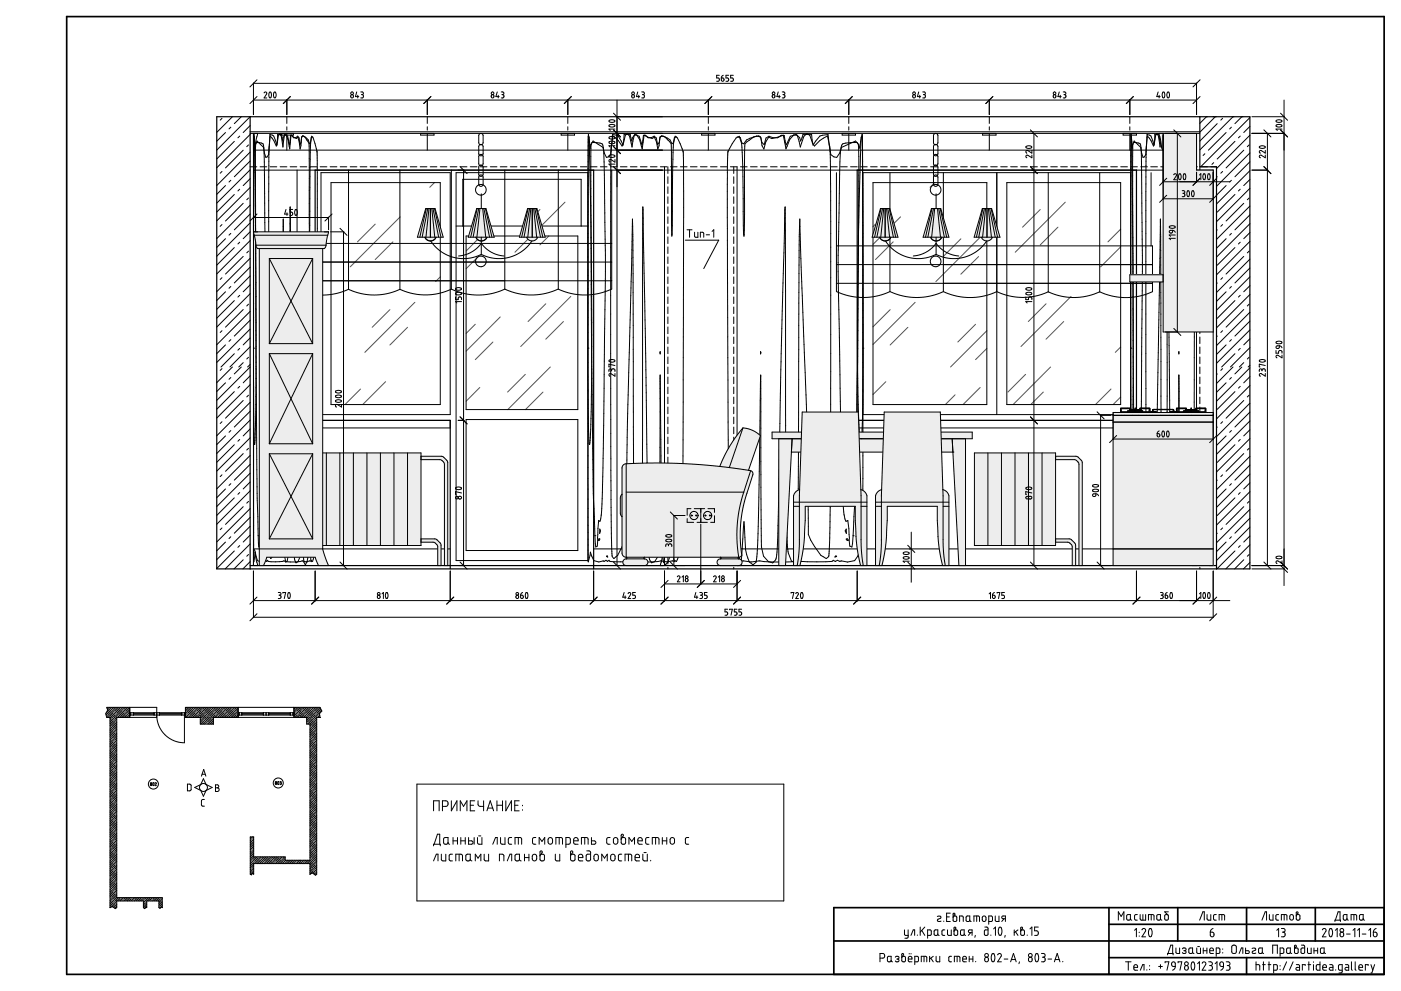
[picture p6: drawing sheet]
<svg xmlns="http://www.w3.org/2000/svg" width="420mm" height="297mm" viewBox="0 0 420 297" stroke-linecap="round" stroke-linejoin="round" font-family="sans-serif">
<g fill="none" stroke="#000" stroke-width=".3">
<path d="M66.6 35.5l-.6 .5M67.6 39.7l-2.6 2.6M69.2 38.1l-.5 .6M69.7 35l-4.7 4.7M72.4 35l-2.1 2.1M75 35l-10 10M75 37.6l-2.1 2.1M76 40v129.5M361.8 35h.1M361.8 35l-2 2M363.7 35h.1M364.5 35h.1"/>
<path d="M364.5 35l-4.7 4.6M365 37.1l-5.2 5.2M366.6 35.5l-.5 .5M367.7 39.7l-5.3 5.3M369.3 38.1l-.5 .6M369.8 35h.1M369.8 35l-10 9.9M372.4 35h.1M372.4 35l-2 2.1M374.8 35.2l-14.7 14.8h2M374.8 37.9l-1.8 1.8M66.6 51.4l-.6 .5"/>
<path d="M67.6 55.6l-2.6 2.7M69.2 54l-.5 .6M70.3 58.3l-5.3 5.3M70.3 42.4l-5.3 5.2M71.9 56.7l-.5 .5M71.9 40.8l-.5 .5M72.9 45l-5.3 5.3M74.5 59.4l-.5 .5M74.5 43.4l-.5 .6M75 56.2l-10 10M75 50.9l-10 10M75 45.6l-10 10"/>
<path d="M75 40.3l-10 10M75 53.6l-2.1 2M75 48.3l-4.7 4.7M75 50h2M76 51h287.8M78 50h2M81 50h2M84 50h2M87 50h2M90 50h2M93 50h2M96 50h2"/>
<path d="M96.3 51.8h38.7v72.5h-38.7zM99 50h2M99.3 54.7h32.7v66.6h-32.7zM102 50h2M105 50h2M108 50h2M111 50h2M114 50h2M117 50h2M120 50h2M123 50h2M126 50h2"/>
<path d="M129 50h2M132 50h2M135 50h2M136.8 51.8h39.5v116.2h-39.5zM138 50h2M141 50h2M144 50h2M147 50h2M150 50h2M153 50h2M156 50h2M159 50h2"/>
<path d="M162 50h2M165 50h2M168 50h2.1M171 50h2M174.1 50h1.9M177 50h2M180 50h2.1M183 50h2.1M186.1 50h1.9M189.1 50h2M192 50h2.1M195.1 50h2"/>
<path d="M198.1 50h1.9M199.3 50v119.5M200.3 50v2M200.3 53v2M200.3 56v2M200.3 59v2M201.1 50h2M204 50h2.1M207.1 50h2M210.1 50h2M213.1 50h2M216.1 50h2"/>
<path d="M219.1 50h2M220 50v2M220 53v2M220 56v2M220 59v2M221 50v119.5M222.1 50h2M225.1 50h2M228.1 50h2M231.1 50h2M234.1 50h2M237.1 50h2"/>
<path d="M240.1 50h2M243.1 50h2M246.1 50h2M249.1 50h2M252.1 50h2M255.1 50h2M258.1 50h2M258.8 51.8h80.3v72.5h-80.3zM261.1 50h2M261.8 54.7h34.2v66.6h-34.2zM264.1 50h2M267.1 50h2"/>
<path d="M270.1 50h2M273.1 50h2M276.1 50h2M279.1 50h2M282.1 50h2M285.1 50h2M288.1 50h2M291.1 50h2M294.1 50h2M297.1 50h2M298.9 51.8v72.5M300.1 50h2"/>
<path d="M301.9 54.7h34.2v66.6h-34.2zM303.1 50h2M306.1 50h2M309.1 50h2M312.1 50h2M315.1 50h2M318.1 50h2M321.1 50h2M324.1 50h2M327.1 50h2M330.1 50h2M333.1 50h2"/>
<path d="M336.1 50h2M339.1 50h2M342.1 50h2M345.1 50h2M348.1 50h2M351.1 50h2M354.1 50h2M357.1 50h2M358.8 51v118.5M359.8 50v2M359.8 53v2M359.8 56v2"/>
<path d="M359.8 59v2M361.3 46.1l-.5 .5M363.1 50h1.7M364 48.7l-.5 .6M365 53l-.2 .2M366.6 51.4l-.5 .5M367.7 55.6l-2.9 2.9M369.3 54l-.5 .6M370.4 58.3l-5.4 5.3M370.4 42.4l-5.4 5.3M371.9 56.7l-.5 .5M371.9 40.8l-.5 .5"/>
<path d="M373 45l-5.3 5.3M374.6 59.4l-.5 .5M374.6 43.4l-.5 .6M374.8 56.5l-10 10M374.8 51.2l-10 10M374.8 45.8l-10 10.1M374.8 40.5l-10 10M374.8 53.8l-1.8 1.8M374.8 48.5l-4.4 4.5M66.6 67.3l-.6 .5M67.6 71.5l-2.6 2.7M69.2 70l-.5 .5"/>
<path d="M70.3 74.2l-5.3 5.3M71.9 72.6l-.5 .5M72.9 76.9l-5.3 5.2M72.9 60.9l-5.3 5.4M74.5 75.3l-.5 .5M75 77.4l-10 10M75 72.1l-10 10M75 66.8l-10 10M75 61.5l-10 10M75 69.5l-2.1 2M75 64.2l-4.7 4.7M136.8 67.8h39.5"/>
<path d="M138.8 67.8v-14.1h35.5v14.1M139.8 70.7h33.5v52.1h-33.5zM200.3 62v2M200.3 65v2M200.3 68v2M200.3 71v2M200.3 74v2M200.3 77v2M200.3 80v2M220 62v2M220 65v2M220 68v2"/>
<path d="M220 71v2M220 74v2M220 77v2M220 80v2M359.8 62v2M359.8 65v2M359.8 68v2M359.8 71v2M359.8 74v2M359.8 77v2M359.8 80v2M365 68.9l-.2 .2"/>
<path d="M366.6 67.3l-.5 .5M367.7 71.5l-2.9 2.9M369.3 70l-.5 .5M370.4 74.2l-5.4 5.3M371.9 72.6l-.5 .5M373 76.9l-5.3 5.2M373 60.9l-5.3 5.4M374.6 75.3l-.5 .5M374.8 77.7l-10 10M374.8 72.4l-10 10M374.8 67.1l-10 10M374.8 61.8l-10 10"/>
<path d="M374.8 69.7l-1.8 1.8M374.8 64.4l-4.4 4.5M66.6 99.1l-.6 .6M66.6 83.2l-.6 .6M67.6 87.5l-2.6 2.6M69.2 85.9l-.5 .5M70.3 90.1l-5.3 5.3M71.9 88.5l-.5 .5M72.9 92.8l-5.3 5.3M74.5 91.2l-.5 .5M75 98.6l-10 10M75 93.3l-10 10"/>
<path d="M75 88l-10 10M75 82.7l-10 10M75 96l-4.7 4.7M75 85.4l-2.1 2.1M75 80.1l-4.7 4.7M200.3 83v2M200.3 86v2M200.3 89v2M200.3 92v2M200.3 95v2M200.3 98v2M220 83v2"/>
<path d="M220 86v2M220 89v2M220 92v2M220 95v2M220 98v2M359.8 83v2M359.8 86v2M359.8 89v2M359.8 92v2M359.8 95v2M359.8 98v2M365 84.8l-.2 .2"/>
<path d="M366.6 99.1l-.5 .6M366.6 83.2l-.5 .6M367.7 87.5l-2.9 2.8M369.3 85.9l-.5 .5M370.4 90.1l-5.4 5.3M371.9 88.5l-.5 .5M373 92.8l-5.3 5.3M374.6 91.2l-.5 .5M374.8 98.9l-10 10M374.8 93.6l-10 10M374.8 88.3l-10 10M374.8 83l-10 10"/>
<path d="M374.8 96.2l-4.4 4.5M374.8 85.6l-1.8 1.9M374.8 80.3l-4.4 4.5M66.6 110.5l-.6 .5M67.6 114.7l-2.6 2.6M67.6 103.4l-2.6 2.6M69.2 113.2l-.5 .5M69.2 101.8l-.5 .5M69.7 110l-4.7 4.7M70.3 117.4l-5.3 5.3M70.3 106l-4 4M71.9 115.8l-.5 .5"/>
<path d="M71.9 104.4l-.5 .6M72.4 110l-2.1 2.1M72.9 108.7l-1.3 1.3M74.5 118.4l-.5 .6M74.5 107.1l-.5 .5M75 115.3l-10 10M75 110l-10 10M75 112.6l-2.1 2.1M75 109.3l-.7 .7M75 103.9l-6 6.1M75 101.3l-2.1 2.1M200.3 101v2"/>
<path d="M200.3 104v2M200.3 107v2M200.3 110v2M200.3 113v2M200.3 116v2M200.3 119v2M220 101v2M220 104v2M220 107v2M220 110v2M220 113v2M220 116v2"/>
<path d="M220 119v2M359.8 101v2M359.8 104v2M359.8 107v2M359.8 110v2M359.8 113v2M359.8 116v2M359.8 119v2M365 112.1l-.2 .2M365 100.7l-.2 .2M366.6 110.5l-.5 .5M367.7 114.7l-2.9 2.9"/>
<path d="M367.7 103.4l-2.9 2.8M369.3 113.2l-.5 .5M369.3 101.8l-.5 .5M369.8 110l-5 5M370.4 117.4l-5.4 5.3M370.4 106l-4 4M371.9 115.8l-.5 .5M371.9 104.4l-.5 .6M372.4 110l-2 2.1M373 108.7l-1.3 1.3M374.6 118.4l-.5 .6M374.6 107.1l-.5 .5"/>
<path d="M374.8 115.6l-10 10M374.8 110.3l-10 10M374.8 112.9l-1.8 1.8M374.8 109.5l-.5 .5M374.8 104.2l-5.8 5.8M374.8 101.5l-1.8 1.9M66.6 126.4l-.6 .5M67.6 130.7l-2.6 2.6M69.2 129.1l-.5 .5M70.3 133.3l-5.3 5.3M71.9 131.7l-.5 .5M72.9 136l-5.3 5.3"/>
<path d="M72.9 120l-5.3 5.3M74.5 134.4l-.5 .5M75 136.5l-10 10M75 131.2l-10 10M75 125.9l-10 10M75 120.6l-10 10M75 139.2l-4.7 4.7M75 128.6l-2.1 2.1M75 123.3l-4.7 4.7M94.5 126h40.5v2.3h-40.5zM139.8 125.8h33.5v39.2h-33.5zM200.3 122v2"/>
<path d="M200.3 125v2M200.3 128v2M200.3 131v2M200.3 134v2M200.3 137v2M220 122v2M220 125v2M220 128v2M220 131v2M220 134v2M220 137v2M257.1 126h83.7v2.3h-83.7z"/>
<path d="M359.8 122v2M359.8 125v2M359.8 128v2M359.8 131v2M359.8 134v2M359.8 137v2M365 128l-.2 .2M366.6 126.4l-.5 .5M367.7 130.7l-2.9 2.8M369.3 129.1l-.5 .5M370.4 133.3l-5.4 5.3M371.9 131.7l-.5 .5"/>
<path d="M373 136l-5.3 5.3M373 120l-5.3 5.3M374.6 134.4l-.5 .5M374.8 136.8l-10 10M374.8 131.5l-10 10M374.8 126.2l-10 10M374.8 120.9l-10 10M374.8 139.4l-4.4 4.5M374.8 128.8l-1.8 1.9M374.8 123.5l-4.4 4.5M66.6 158.2l-.6 .6M66.6 142.3l-.6 .6"/>
<path d="M67.6 146.6l-2.6 2.6M69.2 145l-.5 .5M70.3 149.2l-5.3 5.3M71.9 147.6l-.5 .6M72.9 151.9l-5.3 5.3M74.5 150.3l-.5 .5M75 157.8l-10 9.9M75 152.4l-10 10.1M75 147.1l-10 10M75 141.8l-10 10M75 155.1l-4.7 4.7M75 144.5l-2.1 2.1"/>
<path d="M200.3 140v2M200.3 143v2M200.3 146v2M200.3 149v2M200.3 152v2M200.3 155v2M200.3 158v2M220 140v2M220 143v2M220 146v2M220 149v2M220 152v2"/>
<path d="M220 155v2M220 158v2M359.8 140v2M359.8 143v2M359.8 146v2M359.8 149v2M359.8 152v2M359.8 155v2M359.8 158v2M365 159.8l-.2 .2M365 143.9l-.2 .2M366.6 158.2l-.5 .6"/>
<path d="M366.6 142.3l-.5 .6M367.7 146.6l-2.9 2.8M369.3 145l-.5 .5M370.4 149.2l-5.4 5.3M371.9 147.6l-.5 .6M373 151.9l-5.3 5.3M374.6 150.3l-.5 .5M374.8 158l-10 10M374.8 152.7l-10 10M374.8 147.4l-10 10M374.8 142.1l-10 10M374.8 155.3l-4.4 4.5"/>
<path d="M374.8 144.7l-1.8 1.9M67.6 162.5l-2.6 2.6M69.2 160.9l-.5 .5M70.3 165.1l-5.3 5.3M71.9 163.5l-.5 .6M72.9 167.8l-2.7 2.7M74.5 166.2l-.5 .5M75 168.4l-2.1 2.1M75 163l-7.5 7.5M75 160.4l-2.1 2.1M76 164.5h59M178 164.5h185.8"/>
<path d="M200.3 161v2M200.3 164v2M200.3 167v2M200.3 170v.5M220 161v2M220 164v2M220 167v2M220 170v.5M359.8 161v2M359.8 164v2M359.8 167v2M359.8 170v.5"/>
<path d="M367.7 162.5l-2.9 2.9M369.3 160.9l-.5 .5M370.4 165.1l-5.4 5.3M371.9 163.5l-.5 .6M373 167.8l-2.7 2.7M374.6 166.2l-.5 .5M374.8 168.6l-1.9 1.9M374.8 163.3l-7.2 7.2M374.8 160.7l-1.8 1.8"/>
</g>
<g fill="none" stroke="#545454" stroke-width=".3">
<path d="M130.3 54.7l-1.4 1.4M280.3 54.7l-1.4 1.4M112.5 67.2l-5.3 5.3M117.8 72.5l-5.3 5.3M120 65l-15 15M143.4 76.9l-3.6 3.7M144.3 70.7l-4.5 4.5M159.3 70.7l-4.9 4.9M161.9 62.8l-4.9 5M164.6 70.7l-2.7 2.7M169.4 60.6l-7.1 7.2M262.6 67.2l-.8 .7"/>
<path d="M267.9 72.5l-5.3 5.3M270.1 65l-8.3 8.3M288.2 71.6l-5.3 5.3M293.5 76.9l-5.3 5.3M295.7 69.4l-15 15M312 62.8l-5.3 5.3M317.3 68.1l-5.3 5.3M319.5 60.6l-15 15M336.1 74l-6 6M336.1 68.7l-3.8 3.8M116.9 92.8l-5.3 5.3M122.2 98.1l-5.3 5.3"/>
<path d="M124.4 90.6l-15 15M132 83l-1.4 1.4M142.5 97.2l-2.7 2.7M150 95l-10.2 10.3M163.7 91.1l-5.3 5.3M169 96.4l-5.3 5.3M171.2 88.9l-15 15M267 92.8l-5.2 5.2M272.3 98.1l-5.3 5.3M274.4 90.6l-12.6 12.7M292.6 97.2l-5.3 5.3M296 99.1l-10.9 10.9"/>
<path d="M313.7 91.1l-5.3 5.3M319 96.4l-5.3 5.3M321.2 88.9l-15 15M108.1 116.6l-4.6 4.7M115.6 114.4l-6.8 6.9M143.9 116.1l-4.1 4.2M147.8 102.5l-5.3 5.3M157.5 112.2l-5.3 5.3M162.8 117.5l-5.2 5.3M165 110l-12.7 12.8M265.7 114.4l-3.9 3.9M286.4 118.3l-2.9 3"/>
<path d="M293.9 116.1l-5.1 5.2M296 104.4l-3.4 3.4M307.6 112.2l-5.3 5.3M312.9 117.5l-3.8 3.8M315.1 110l-11.3 11.3M333.2 116.6l-4.7 4.7M336.1 119l-2.3 2.3M336.1 104l-1.6 1.6"/>
</g>
<path d="M257.1 51h83.7v75h-83.7zM75 169.5h289.8M135 170.5v-44.5h-40.5v-75h83.5v119.5" fill="none" stroke="#000" stroke-width=".36"/>
<g fill="#ededed">
<path d="M292.2 135.8h24.4v27.7h-24.4z" fill-rule="evenodd"/>
<path d="M316.6 161.5h4.2l1.6 1.3 .2 .5v6.2h-1v-5.8l-.2-.4-1.1-.8h-3.7z" fill-rule="evenodd"/>
<path d="M316.6 136.8h6.3l1.5 1.2 .2 .5v31h-1v-30.6l-.7-.9-.6-.2h-5.7z" fill-rule="evenodd"/>
</g>
<path d="M292.2 135.8h24.4v27.7h-24.4zM296.3 135.8v27.7M300.3 135.8v27.7M304.4 135.8v27.7M308.4 135.8v27.7M312.5 135.8v27.7M316.6 136.8h6.3l1.5 1.2 .2 .5v31h-1v-30.5l-.7-1-.6-.2h-5.7M316.6 161.5h4.2l1.6 1.3 .2 .5v6.2h-1v-5.7l-.3-.6-1-.7h-3.7" fill="none" stroke="#000" stroke-width=".3"/>
<g fill="#ededed">
<path d="M126.3 161.5h4.2l1.5 1.3 .3 .5v6.2h-1l-.2-6.1-1.1-.9h-3.7z" fill-rule="evenodd"/>
<path d="M126.3 136.8h6.2l1.5 1.2 .3 .6v30.9h-1v-30.5l-.8-1-.5-.2h-5.7z" fill-rule="evenodd"/>
<path d="M93.8 135.8h32.5v27.7h-32.5z" fill-rule="evenodd"/>
</g>
<g fill="none" stroke="#000" stroke-width=".3">
<path d="M76 40h1.3l-.8 4.2-.5 .8zM76 45h272.8M76.1 50.7l-.1 15.9M76.1 50.5v-9.8l.2 .4 .1 5.3a2325.2 2325.2 0 0 1 .1 85.7l-.1 1.1-.3-13.4M76.1 48.6v14.9M76.1 43.8v1.3M76.1 40.8v-.5l.4 4.1 .6-2.1 1.9 1.9 .7 3 .4-.2 .4-.6 .4-6.1 1.2 .5 1 2.7 .2-3.2h1.2l.3 2 .1-1 .5-1 .9 .6 .6 2.5 .2-2.8 .4-.1 .6 .8h.6l.6-.5 .4 .6 .3 1.9 .3-.6 .2-1.7 .5-.2 1 .6 .5 .6 .3 1.1 .3-.2 .2-1.7 .5-.2M76.1 42.4v1.2M76.1 40.9v.3M89.1 51v22M104.5 51v35.7M119.9 51v35.7"/>
<path d="M135.4 51v35.6M151.4 51v35.6M167.4 51v35.6M176.3 57.7v55.3M176.4 48.5v9.8M176.4 40.9l.3 .2a1474.4 1474.4 0 0 1 .3 91l-.2 1.1-.4-10.8-.1-37.7M176.4 43.6v11.9M176.4 41.2v3.9M177.5 42.7l2.4 .2 .7 .2 .2 .4a318 318 0 0 1 .6 25.8l.1 14.9-.8 63.3a39.7 39.7 0 0 1-.7 8.7l-.5-.2-.4 7.7-.4 .3-.8-18.1-.5-41.3-.2-57.7 .1-3.6zM183.5 51v35.6l-3.9 1.4-3.4 .4-4.2-.3-2.5-.6-2.1-.8M202.9 41l-.7 .2-.3 1.7-.4 .2-.5-1.1-.8-.6-1.4-.6-.8 .2-.3 1.7-.5 .6-.4-1.9-.6-.6-.9 .5h-.9l-.9-.8-.5 .1-.4 2.8-.9-2.5-1.3-.6-.7 1-.2 1-.5-2h-1.8l-.3 3.2-1.5-2.7-1.7-.5-.6 6.1-.7 .6-.5 .2-.6-1.2-.5-1.8-2.9-1.9-.7 1-.2 1.1-.5-4.1-.1 2.1M220.8 41.3l.9-.4a17.9 17.9 0 0 1 1 6.9l.4 23 .3-27.7 2.6-2.1 1.6-.3 .6 .6 .3 2.4 .6 1 .6-2.2 .8-1.4 1 .4 3.4-1 .8 4.1 1.2-2.8 1.1-1.4 1.1 .2 .9 3.5 1.1-3.3 1-.8 .8 .6 .7 2.2 .7 1 1.6-1.7 2.3-1.4 .7 4.2 .2 12.6v76.4l-.4 31.4a2 2 0 0 1-.9 2.1l-1.6-.9a24.7 24.7 0 0 1-3.8-6.3l-.1-12.2a2502.1 2502.1 0 0 0-2.2-73.1l-.2-9.2-.7 94.6-.3 6.6-.6 1.6-.9-.3a9.5 9.5 0 0 1-1.2-4.2l-.5-16.2-.2-85.8-1.2 44-1.1 55.7a20.2 20.2 0 0 1-.6 6.1l-.8 .9-1.3-.3-1.5-1.7a24 24 0 0 1-.7-8.3l-.2-46-.6 42.8-.5 11.7a2.44 2.44 0 0 1-1.2 2.4l-1.1-.9a15.3 15.3 0 0 1-1.3-7.3l-.3-4.7-.8 11.5-1.1 .4-1.1-2-.7-2.6a23.5 23.5 0 0 1-.8-8.3l-.4-107.2a5.4 5.4 0 0 1 .6-3.6z"/>
<path d="M221.1 41l.9 .2 .5 1.7 .6 .2 .8-1.1 1-.6 2-.6 1.2 .2 .4 1.7 .7 .6 .5-1.9 .9-.6a2.77 2.77 0 0 0 3.8-.2h.8l.6 2.8 1.2-2.5 1.8-.6 1 1 .3 1 .7-2h2.6l.4 3.2 2.1-2.7 2.4-.5 .9 6.1 .9 .6 .8 .2 .9-1.2 .6-1.8 4.2-1.9 .9 1 .4 1.1 .7-4.1 .1 20.2M250.8 51.8v35.6l3.9 1.3 3.7 .5 4.6-.5 3.9-1.3M252.8 43.1l4.2-.4 .4 .6 .2 3.6-.4 59.9-.4 31-.3 11.5-1 14.7-.7-.3-.5-7.7-.7 .2a27 27 0 0 1-.9-8.7l-.9-43.6a957.6 957.6 0 0 1 .1-55.4l.3-4.2zM258.6 42.4v1.2M258.6 41.8v-1.1l-.3 .4a1205.8 1205.8 0 0 0-.6 89l.4 3.1 .3-2 .3-6.4 .1-14.7M258.7 43.8v6.7M258.7 50.7l.1 12.8M266.9 51.8v35.6l3.8 1.3 3.7 .5 4.6-.5 3.9-1.3 3.8 1.3 3.4 .5 4.6-.4 4.2-1.4 2.2 .9 2.2 .5 2.5 .3h2.2l3.5-.6 2.9-1M282.9 51.8v35.6M298.9 51.8v35.6M314.4 51.8v35.7M329.8 51.8v35.7"/>
<path d="M345.2 51.8v21.9M76.1 64.3l-.1 49.3M88.7 78.5h94.8M176.3 63.5v3.1M176.4 67.6l-.1 3.5M183.5 73h-94.8v13.7l3.6 1.2 4.1 .6 4.3-.5 3.8-1.3M250.8 73.7h94.8v13.7l-3.7 1.3-3.6 .5-4.5-.4-4-1.3M250.8 79.3h94.8M258.7 64.3v104.1l-.9-2.9-1.5 2.5-2.1 .5-1.8-.4-.6 .2-.7-.4-.5 .4-.7-.4-.6 .4-7.1 .1a8.7 8.7 0 0 0-4.1 0 60.4 60.4 0 0 1-10.5-.3l-2.3 .3-2.3-.3-1.3 .3M258.7 61.2l.1 5.4M258.7 67.6l.1 23.2M76.1 95.2l-.1 4.5"/>
<path d="M88.7 84.2h94.8M104.5 86.7l3.7 1.3 3.9 .4 4-.4 3.8-1.3M135.4 86.7l-3.3 1.1-3.8 .6-4.2-.3-4.2-1.4M135.4 86.7l3.7 1.3 3.7 .4 4.3-.3 4.3-1.4M167.4 86.6l-3.8 1.4-3.4 .4-4.3-.3-2.2-.5-2.3-.9M250.8 84.9h94.8M258.8 93v4.3M314.4 87.5l3.4 1.2 3.7 .5 4.5-.4 3.8-1.3M76 104.4h.1M76 113l.1 4.2M76.1 116.9v51.5l.4-2.9 .7 2.5 1 .4 .9-.3 .3 .1 .3-.3 .2 .3 .3-.3 .3 .4 .8 .1h2.6l1.2-.3a11.6 11.6 0 0 0 5.6 0l1.1 .3 1.1-.3 .6 .3M76.8 108.6l-.2-57.6a32.9 32.9 0 0 1 .3-8.3 1.63 1.63 0 0 1 2.2 1.6l.4 34.4-.6 70.7a21.7 21.7 0 0 1-.6 6.8l-.1-.2-.3 7.7-.3 .3-.5-16.1-.3-38"/>
<path d="M90.5 105.4v.7zM90.5 112.6v-.2l-.1 33.6a199.7 199.7 0 0 1-.3 20.7l-.7 1.7-.6 .3a11.8 11.8 0 0 1-.7-5.4l-1.1-101.3-.1 92.6-.3 10.7-.5 2.9-.4 .3-.3-1.9-.2-10-.3-90.9-1 63.1-.1 26.5a21.4 21.4 0 0 1-2.1 11.6l-.5 .5-.3-.6-.2-10.4v-112.4l.3-3.3 1.1 1.4 .8 1.7 .6-3.2 .4-.6 .4 .8 .6 3.3 .4-3.5 .5-.2 .6 1.4 .5 2.8 .4-4.1 1.6 1 .4-.4 .7 3.6 .4-3.4 .3-.6 .7 .3a4.8 4.8 0 0 1 1.3 4.3l.1 25.5 .2-25.1 .5-4.9 .4 .5 1.2 4v2.9l-.1 99.8-.2 13.9a22.4 22.4 0 0 1-1.1 6.4l-.5-.4-.4-11.5-.1 4.6a30.4 30.4 0 0 1-.6 7.4l-.5 .9-.5-.8a700.4 700.4 0 0 1-.5-36.8l-.1-18.2M176.3 104.4h.1M176.3 117.2l.1 51.2 .7-2.9 1 2.5 1.5 .4 1.3-.3 .4 .1 .4-.3 .4 .3 .5-.3 .4 .4 1.2 .1h3.9l1.8-.3a25.8 25.8 0 0 0 8.4 0l1.7 .3 1.6-.3 .9 .3M198 105.4v.7zM198 112.6v-.2l.5 45.3 .3 9.2a2.93 2.93 0 0 0 .8 2.4l.8-.9 .8-3.6 .3-8.4 .6 11.5 .8 .4a15.6 15.6 0 0 0 1.5-6.4l.3-3.5 .1-13.7 .2-96.5-.1-2.9-1.8-4-.6-.5a32.5 32.5 0 0 0-.8 9.4l-.2 20.6-.2-27.7-1.9-2.1-1-.3-.5 .6-.2 2.4-.4 1-.4-2.2-.6-1.4-.7 .4-2.4-1-.6 4.1-.8-2.8-.9-1.4-.7 .2-.7 3.5-.7-3.3-.7-.8-.6 .6-.9 3.2-1.2-1.7-1.6-1.4-.5 4.2-.2 15.3 .1 80.7 .3 24.4a2.47 2.47 0 0 0 .6 2.1l1.2-.9 .8-1.8a12.1 12.1 0 0 0 1.8-7l.3-31.2 1.5-60.8 .4 92.9a34.3 34.3 0 0 0 .7 9.9l.7-.3a30.1 30.1 0 0 0 1-10l.3-96.2 1.6 99.7 .3 5.5 .7 1.5 .9-.3 1.1-1.7 .4-2.7 .2-51M228.1 105.4v.7zM258.8 104.4h.1M93.8 135.8h32.5v27.7h-32.5zM97.9 135.8v27.7M101.9 135.8v27.7M106 135.8v27.7"/>
<path d="M110 135.8v27.7M114.1 135.8v27.7M118.2 135.8v27.7M122.2 135.8v27.7M126.3 136.8h6.2l1.5 1.2 .3 .6v30.9h-1v-30.5l-.8-1-.4-.2h-5.8M78.4 158.6l.1 .5-.1 .8zM179.9 158.6l.2 .5-.3 .8zM253.8 158.6v1.3l-.3-.8zM76 164.5l.5 .6 .8 4.4h-1.3zM77.4 160.6h.1M78.3 161.5l.1 .1-.1 .4zM79.9 166.6l.1 .4-.2-.2z"/>
<path d="M126.3 161.5h4.2l1.5 1.3 .3 .5v6.2h-1v-5.7l-.2-.5-1.1-.8h-3.7M178.4 160.6h.1M179.7 161.5l.2 .1-.2 .4-.3-.1zM182.1 166.6l.2 .4-.4-.2zM199.1 164.7l.2-.2v5h-1.3l.8-4.3zM221 164.5l.5 .6 .8 4.4h-1.3zM250.7 166.6l.2 .2-.5 .2zM253.8 161.6l.3-.1 .3 .4-.3 .1zM255.8 160.6h.1M358.7 164.7l.1-.2v5h-1.2l.8-4.2zM363.6 164.7l.2-.2v5h-1.2z"/>
</g>
<path d="M76 69.5h22.5l-.8 4.5-.4 .5h-.5v90.1l1.7 4.9h-3l-1-2.5h-14.5l-1 2.5h-1.2v-95h-.5l-.5-.6z" fill-rule="evenodd" fill="#ededed"/>
<g fill="none" stroke="#000" stroke-width=".3">
<path d="M76.3 70.5l.5 3M76.3 70.5l-.3-1h22.5l-.2 1M76.3 70.5h22M76.8 73.5l.5 1h20l.5-1M76.8 73.5h21M77.8 74.5v95h1.2l1-2.5h14.5l1 2.5h3l-1.7-5M80.8 77.5v25.5M80.8 77.5h13M80.8 77.5l13 25.5M93.8 77.5v25.5M93.8 77.5l-13 25.5M96.8 74.5v90"/>
<path d="M98.3 70.5l-.5 3M80.8 106v27M80.8 106h13M80.8 106l13 27M80.8 103h13M93.8 106v27M93.8 106l-13 27M80.8 136v25.5M80.8 133h13M80.8 136h13M80.8 136l13 25.5M93.8 136v25.5"/>
<path d="M93.8 136l-13 25.5M77.8 164.5h19M80.8 161.5h13"/>
</g>
<g fill="#ededed">
<path d="M231.5 129.5h60.1v2h-60.1z" fill-rule="evenodd"/>
<path d="M237.6 131.5h48l.2 4h-48.5z" fill-rule="evenodd"/>
<path d="M285.6 131.5h4v38h-2z" fill-rule="evenodd"/>
<path d="M233.6 131.5h4l-2 38h-2z" fill-rule="evenodd"/>
</g>
<path d="M231.5 129.5h60.1v2h-60.1zM233.6 131.5v38h2l2-38M285.8 135.5h.1M289.6 131.5v38h-2l-2-38 .2 4h-48.5" fill="none" stroke="#000" stroke-width=".3"/>
<path d="M240.6 123.5h16.8l.8 23.3 1.1 .6 .7 1.2v20.9h-1.9l-.5-2.2-.9-6.4-.2-9.1h-15l-.2 9.3-.8 5.7-.6 2.7h-1.9v-20.9l.6-1.1 1.2-.7z" fill-rule="evenodd" fill="#ededed"/>
<path d="M238 150.5h22M238 151.8h1.7M239.8 146.8l-1.2 .7-.6 1.1v20.9h1.9l.6-2.8 .8-5.6 .2-9.3h15l.2 9.4 .7 5.4 .7 2.9h1.9v-20.9l-.6-1.2-1.2-.6M258.2 146.8l-.8-23.3h-16.8l-.9 25.1v14.7l-.6 6.2M258.2 146.8l.1 16.8 .6 5.9M258.2 151.8h1.8" fill="none" stroke="#000" stroke-width=".3"/>
<path d="M265.2 123.5h16.8l.8 23.3 1 .5 .8 1.3v20.9h-1.9l-.6-2.7-.8-5.8-.2-9.2h-15l-.2 9.3-.9 6.1-.5 2.3h-1.9v-20.9l.5-1 1.3-.8z" fill-rule="evenodd" fill="#ededed"/>
<g fill="none" stroke="#000" stroke-width=".3">
<path d="M75 40h284.8M75 39.5h284.8M84 40v.5h4v-.5M86 35v2M86 38v1M126.2 40v.5h4v-.5M128.1 35v2M128.1 38v1M168.3 40v.5h4v-.5M170.3 35v2M170.3 38v1M210.4 40v.5h4v-.5"/>
<path d="M212.4 35v2M212.4 38v1M252.6 40v.5h4v-.5M254.6 35v2M254.6 38v1M294.7 40v.5h4v-.5M296.7 35v2M296.7 38v1M336.8 40v.5h4v-.5M338.8 35v2M338.8 38v1M358.8 40v11"/>
<path d="M86 40v5M128.1 40v5M170.3 40v5M212.4 40v5M254.6 40v5M296.7 40v5M338.8 40v5M339.1 55.1l.1-14.4 .1 .4a2454.7 2454.7 0 0 1 .3 89l-.2 3.1-.3-10.8M339.1 53l.1 115.4 .4-2.9 .7 2.5 1 .4 .8-.3 .3 .1 .3-.3 .3 .3 .3-.3 .3 .4 .7 .1h2.6l1.2-.3a11.6 11.6 0 0 0 5.7 0l1.1 .3 1-.3 .7 .3M339.2 45.1l-.1 7.6M339.2 43.6v1.4M339.2 40.8v-.5l.3 4.1 .2-1.1"/>
<path d="M339.2 41.2v.6M339.7 43.3l.2 65.3M339.7 43.3l.2-.6a1.65 1.65 0 0 1 2.3 1.6l.4 37-.4 53-.4 19.1-.3 2.8-.3-.2-.2 7.7-.3 .3-.5-14.7-.3-39.4M344.1 40.7l1.1 1.4 .7 1.7 .7-3.2 .4-.6 .4 .8 .5 3.3 .5-3.5 .4-.2 .6 1.4 .5 2.8 .4-4.1 1.6 1 .5-.4 .4 1.4 .3 2.2 .4-3.4 .3-.6 .7 .3a4.8 4.8 0 0 1 1.3 4.3l.1 25.5 .2-25.1 .1-2.7 .4-2.2 .4 .5 1.1 4.1 .1 2.8-.1 92.7-.2 21a23.2 23.2 0 0 1-1.1 6.4l-.5-.4-.4-11.5-.2 8.4-.5 3.6-.6 .9-.4-.8-.1-.9-.6-55.2-.1 51-.3 3.3-.7 1.7-.5 .3a11.3 11.3 0 0 1-.7-5.4l-1.1-101.3-.2 92.6-.2 11.2-.5 2.4-.5 .3-.3-1.9-.1-8-.3-92.9-1 63.1-.2 28.9a19.8 19.8 0 0 1-2.1 9.2l-.4 .5-.4-.9-.2-10.1-.1-98.9 .1-12.6zM356.8 41l-.4 .2-.2 1.7-.3 .2-.4-1.1-.5-.6-.9-.6-.6 .2-.1 1.7-.4 .6-.2-1.9-.5-.6-.5 .5h-.7l-.5-.8-.4 .1-.3 2.8-.6-2.5-.8-.6-.5 1-.1 1-.3-2h-1.3l-.2 3.2-.9-2.7-1.2-.5-.4 6.1-.4 .6-.4 .2-.7-3-2-1.9-.4 1M363.8 51v118.5M339.1 69.9v3.5M339.1 64.3v3.3M339.1 113.6v6.2M339.1 104.4h.1M353.5 105.4v.7zM262.6 150.5h22"/>
<path d="M262.6 151.8h1.7M264.4 146.8l-.1 16.4-.6 6.3M264.4 146.8l-1 .5-.8 1.3v20.9h1.9l.5-2.4 .9-6 .2-9.3h15l.2 9.5 .7 5.4 .7 2.8h1.9v-20.9l-.5-1-1.3-.8M264.4 146.8l.8-23.3h16.8l.8 23.3M282.8 146.8l.1 16.9 .6 5.8M282.8 151.8h1.8M341.5 158.6l.1 .5-.2 .8zM340.5 160.6h.1M341.3 161.5v.5l-.1-.1zM342.9 166.6l.2 .4-.3-.2z"/>
</g>
<path d="M75 35v135.5h-10v-135.5h309.8v135.5h-10v-120.5h-5v-15" fill="none" stroke="#000" stroke-width=".36"/>
<g fill="#ededed">
<path d="M348.8 40h10v11h5v48.5h-15z" fill-rule="evenodd"/>
<path d="M345.9 123.3l.1 .1z" fill-rule="evenodd"/>
<path d="M345.7 122.8l5.2-.1a.72 .72 0 0 1 .8 0 .72 .72 0 0 1 .3 .7l-.2-.6h-5.9l-.3 .6z" fill-rule="evenodd"/>
<path d="M351.6 123.3l.2 .1z" fill-rule="evenodd"/>
<path d="M351 123.4h1.4z" fill-rule="evenodd"/>
<path d="M345.2 123.4h1.4z" fill-rule="evenodd"/>
<path d="M345.1 123.4h1.7v.2h-1.7z" fill-rule="evenodd"/>
<path d="M350.9 123.4h1.7v.2h-1.7z" fill-rule="evenodd"/>
<path d="M355 123.1h2.2v.3h-2.2z" fill-rule="evenodd"/>
<path d="M355.5 122.7h1.7v.4h-1.7z" fill-rule="evenodd"/>
<path d="M357.3 122.7h1.6v.4h-1.6z" fill-rule="evenodd"/>
<path d="M357.3 123.1h2.2v.3h-2.2z" fill-rule="evenodd"/>
<path d="M357.2 122.3l.1 1.3z" fill-rule="evenodd"/>
<path d="M357.3 123.4h3a.78 .78 0 0 0 .9 0 .78 .78 0 0 0 .3-.8l-2.9-.1 .1-.2h2.8l.1 1.3h-4.3z" fill-rule="evenodd"/>
<path d="M352.9 122.3h2.8l.2 .2h-2.8a.66 .66 0 0 0 0 .8 .66 .66 0 0 0 .8 .1h3.3v.2h-4.4z" fill-rule="evenodd"/>
<path d="M338.7 122.7h1.7v.4h-1.7z" fill-rule="evenodd"/>
<path d="M340.5 122.7h1.7v.4h-1.7z" fill-rule="evenodd"/>
<path d="M340.5 123.1h2.2v.3h-2.2z" fill-rule="evenodd"/>
<path d="M338.2 123.1h2.2v.3h-2.2z" fill-rule="evenodd"/>
<path d="M340.4 122.3l.1 1.3z" fill-rule="evenodd"/>
<path d="M336 122.4l2.9-.1 .2 .2h-2.4a.48 .48 0 0 0-.5 .5 .48 .48 0 0 0 .5 .4h3.7v.2h-4.4z" fill-rule="evenodd"/>
<path d="M340.5 123.4h3a.77 .77 0 0 0 .9 0 .77 .77 0 0 0 .3-.8l-2.9-.1 .1-.2h2.9l.1 1.3h-4.4z" fill-rule="evenodd"/>
<path d="M333.8 123.6h29.4a.49 .49 0 0 1 .6 .2 .49 .49 0 0 1-.2 .7h-29.8z" fill-rule="evenodd"/>
<path d="M333.8 124.5h30v2h-30z" fill-rule="evenodd"/>
<path d="M333.8 164.5h30v5h-30z" fill-rule="evenodd"/>
<path d="M333.8 126.5h30v38h-30z" fill-rule="evenodd"/>
<path d="M338.8 82.4h10v2.1h-10z" fill-rule="evenodd"/>
<path d="M347.6 40h1.2v5l-.5-.8z" fill-rule="evenodd"/>
</g>
<g fill="none" stroke="#000" stroke-width=".3">
<path d="M348.8 40v59.5h15v-48.5h-5v-11h-11.2l.7 4.2 .5 .8M348.8 82.4h-10v2.1h10M333.8 123.6h30v45.9h-30zM333.8 126.5h30M333.8 124.5h30M340.4 123.4h-4.1v-.9h2.8l-.2-.2h-2.8l-.1 1.3M340.4 123.6v-1.3l.1 1.3M340.4 123.1h-2.2v.3M340.4 122.7h-1.7v.4M340.5 123.4h4.1v-.9h-2.8l.1-.2h2.9l.1 1.3M340.5 123.1h2.2v.3M340.5 122.7h1.7v.4"/>
<path d="M345.1 123.6v-.2h1.7v.2M345.2 123.4h.1M345.6 123.4v-.4l.3-.3h5.9l.2 .3v.4M345.7 123.4l.2-.6h5.9l.1 .6M345.9 123.4v-.2l.1 .2M346.6 123.4h.1M350.9 123.6v-.2h1.7v.2M351 123.4h.1M351.6 123.4l.1-.2 .1 .2M352.4 123.4h.1M357.2 123.4h-4.1v-.9h2.8l-.2-.2h-2.8l-.1 1.3M357.2 123.6v-1.3l.1 1.3"/>
<path d="M357.2 123.1h-2.2v.3M357.2 122.7h-1.7v.4M357.3 123.4h4.1v-.9h-2.8l.1-.2h2.8l.1 1.3M357.3 123.1h2.2v.3M357.3 122.7h1.6v.4M333.8 164.5h30"/>
</g>
<g fill="#ededed">
<path d="M127.7 62.5h2.8l2.4 8.6h-7.7h30.6l2.4-8.6h2.8l2.5 8.6h-23.1h7.8l-2.5-8.6h-2.7l-2.6 8.6h-15.2z" fill-rule="evenodd"/>
<path d="M127.4 71.1h3.4l-.8 .9-1.1 .2-.9-.4z" fill-rule="evenodd"/>
<path d="M142.7 71.1h3.3l-.5 .8-.9 .3-1.1-.2z" fill-rule="evenodd"/>
<path d="M157.9 71.1h3.3l-.7 .9-1.1 .2-1-.4z" fill-rule="evenodd"/>
</g>
<g fill="none" stroke="#000" stroke-width=".3">
<path d="M143.7 40.2l.8-.2 .4 .5v2.4l-.5 .5-.6-.1-.2-.5zM143.7 49.7l.8-.2 .4 .5v2.3l-.5 .6-.6-.2-.2-.4zM143.7 43.5l.7-.2 .5 .5v2.4l-.6 .5-.5-.2-.2-.4zM143.7 46.5l.8-.2 .4 .5v2.4l-.5 .5-.6-.1-.2-.5zM143.8 52.6l.7-.1 .4 .5v2.3l-.6 .6-.4-.1-.3-.5v-2.3zM144.3 58.1v4.4M127.4 71.1l.6 .7 .9 .4 1.1-.2 .8-.9M127.7 62.5h2.8l2.4 8.6h-7.7zM127.8 62.5l-1.9 8.6M128.3 62.5l-1.7 8.6M128.7 62.5l-1 8.6M129.1 62.5v8.6"/>
<path d="M129.2 72.2l1.1 1.5 1.9 1.7 1.6 .9 1.9 .7 2.1 .5h2.1l2.4-.4 2-.9M129.5 62.5l.9 8.6M129.9 62.5l1.7 8.6M130.3 62.5l1.9 8.6M137.5 76.7l2-.3 1.6-.6 1.8-1.3 1.4-1.6 1.5 1.6 1.7 1.2 1.8 .7 1.9 .3M142.7 71.1l.5 .7 .9 .4 1.2-.2 .7-.9M143 62.5h2.7l2.5 8.6h-7.8zM143.1 62.5l-1.9 8.6M143.6 62.5l-1.7 8.6M143.9 62.5l-.9 8.6M144.3 71.1v5.1M144.8 62.5l.9 8.6"/>
<path d="M145.1 62.5l1.7 8.6M145.6 62.5l1.9 8.6M157.9 71.1l.5 .7 1 .4 1.1-.2 .7-.9M158.2 62.5h2.8l2.5 8.6h-7.7zM158.4 62.5l-2 8.6M158.8 62.5l-1.7 8.6M159.2 62.5l-.9 8.6M159.5 72.2l-1.2 1.6-1.8 1.6-1.5 .9-2 .8-2.4 .4h-2.1l-2.2-.5-2-.8M159.6 62.5v8.6M160 62.5l1 8.6M160.4 62.5l1.7 8.6M160.8 62.5l2 8.6"/>
<circle cx="144.2" cy="56.9" r="1.6"/>
<circle cx="144.2" cy="78.4" r="1.6"/>
</g>
<g fill="#ededed">
<path d="M264.1 62.5h2.7l2.5 8.6h-7.7h30.5l2.5-8.6h2.8l2.5 8.6h-23.1h7.8l-2.5-8.6h-2.8l-2.5 8.6h-15.2z" fill-rule="evenodd"/>
<path d="M263.8 71.1h3.4l-.6 .7-.9 .4-1.1-.2z" fill-rule="evenodd"/>
<path d="M279.1 71.1h3.3l-.7 .9-1.2 .2-.9-.4z" fill-rule="evenodd"/>
<path d="M294.3 71.1h3.3l-.5 .7-.9 .4-1.1-.2z" fill-rule="evenodd"/>
</g>
<g fill="none" stroke="#000" stroke-width=".3">
<path d="M280.1 52.7l.7-.2 .5 .4v2.5l-.6 .5-.4-.1-.3-.5zM280.2 40.2l.6-.2 .5 .5v2.4l-.5 .5-.6-.2-.2-.4v-2.2zM280.2 49.6l.6-.1 .5 .4v2.5l-.5 .5-.6-.2-.2-.4v-2.3zM280.2 43.5l.6-.2 .5 .5v2.4l-.6 .5-.5-.2-.2-.4v-2.2zM280.2 46.4l.6-.1 .5 .5v2.4l-.5 .5-.6-.2-.2-.4v-2.2zM280.7 58.1v4.4M263.8 71.1l.5 .7 1 .4 1.1-.2 .8-.9M264.1 62.5h2.7l2.5 8.6h-7.7zM264.2 62.5l-1.9 8.6M264.7 62.5l-1.7 8.6M265 62.5l-.9 8.6M265.5 62.5v8.6"/>
<path d="M265.6 72.2l1.2 1.7 1.6 1.3 1.8 1.1 1.9 .8 2.1 .4h2.1l2.3-.4 2.1-.9M265.9 62.5l.9 8.6M266.2 62.5l1.7 8.6M266.7 62.5l1.9 8.6M273.9 76.7l1.9-.3 1.7-.7 1.9-1.3 1.3-1.5 1.4 1.5 1.8 1.3 1.7 .7 1.9 .3M279.1 71.1l.5 .7 .9 .4 1.2-.2 .7-.9M279.3 62.5h2.8l2.5 8.6h-7.8zM279.5 62.5l-1.9 8.6M280 62.5l-1.7 8.6M280.3 62.5l-.9 8.6M280.7 71.1v5.1M281.2 62.5l.8 8.6"/>
<path d="M281.5 62.5l1.7 8.6M282 62.5l1.9 8.6M294.3 71.1l.5 .7 .9 .4 1.2-.2 .7-.9M294.6 62.5h2.8l2.5 8.6h-7.8zM294.8 62.5l-2 8.6M295.2 62.5l-1.7 8.6M295.6 62.5l-.9 8.6M295.9 72.2l-1.2 1.5-1.7 1.6-2 1.1-1.9 .7-2.1 .4h-2.1l-2.2-.5-2-.8M296 62.5v8.6M296.4 62.5l.9 8.6M296.8 62.5l1.7 8.6M297.2 62.5l2 8.6"/>
<circle cx="280.6" cy="56.9" r="1.6"/>
<circle cx="280.6" cy="78.4" r="1.6"/>
</g>
<path d="M186.8 139.4l1-.4 11.9-.2 8.4 .3 7.8 .7 1.2-2.8 2-3.6 3.7-5.1 2.6 .6 2.3 1.3 .3 .4-3.5 10.4 1 .3 .3 .8-2.4 7.5-1.1 5.6-.3 6.3 .5 4.9-.3 .4-.9 .4 1.1 .8 .1 .7-.2 .5-.7 .3h-5.8l-.6-.4-.1-.7 .3-.7 .9-.3-.2-.4h-22.9l-.1 .4 .9 .4 .3 .5-.1 .7-.5 .4-6 .1-.6-.3-.3-.4v-.6l.4-.5 .7-.2 .1-.3-1-.4-.5-.9v-11l-.5-1.1v-4.6l.5-1.1v-8z" fill-rule="evenodd" fill="#ededed"/>
<g fill="none" stroke="#000" stroke-width=".3">
<path d="M76 30h282.8M76 24.9v9.5M76 25h282.8M77.1 28.9l-2.1 2.2M77.1 23.9l-2.1 2.2M79.2 27.9l.4-.3 .4 .1v.4l-.8 1.3h.8M80.8 27.6h.4l.2 .6-.3 1.2-.3-.1-.2-.6zM82.2 27.7l.4-.1 .2 .6-.1 .8-.2 .4-.3-.1-.2-.6zM86 29.9v4.5M87.1 28.9l-2.1 2.2M107 27.6l-.4 1.4h1M107.3 28.6v.8"/>
<path d="M108.2 27.6l.7 .1v.4l-.3 .3M108.4 28.4h.2M108.6 28.4l.3 .2 .1 .4-.2 .3-.6 .1M128.1 29.9v4.5M129.2 28.9l-2.1 2.2M149.1 27.6l-.4 1.4h1M149.4 28.6v.8M150.3 27.6l.8 .2-.1 .4-.3 .2M150.5 28.4h.2M150.7 28.4l.4 .2v.5l-.2 .2-.6 .1M170.3 29.9v4.5M171.3 28.9l-2.1 2.2"/>
<path d="M182.7 37.5l1-.2 .7 .4-.4 .3-.7 .1-.6-.2zM182.7 36.1l1-.2 .7 .4-.3 .3-.8 .1-.6-.2zM184 38.9l2.1 2.1M184 33.9l2.1 2.1M184.4 38.7h-1.8l.4 .4M184.9 40h13.8M184.9 35h13.8M185 30v139.5M191.3 27.6l-.4 1.4h1M191.6 28.6v.8M192.4 27.6l.8 .1v.4l-.4 .3M192.7 28.4h.1"/>
<path d="M192.8 28.4l.4 .2v.5l-.8 .3M212.4 29.9v4.5M213.5 28.9l-2.1 2.2M215.7 22.6h-.8v.8h.6l.2 .3-.1 .6-.7 .1M216.3 23.4l.7 .1v.8l-.6-.1zM216.9 22.6l-.4 .3-.2 .5M218.5 22.6h-.8v.8h.6l.2 .3-.1 .6-.7 .1M219.9 22.6h-.8v.8h.6l.2 .3-.1 .6-.7 .1M233.4 27.6l-.4 1.4h1M233.7 28.6v.8M234.6 27.6l.7 .1 .1 .4-.4 .3M234.8 28.4h.2"/>
<path d="M235 28.4l.3 .2 .1 .5-.2 .2-.6 .1M254.6 29.9v4.5M255.6 28.9l-2.1 2.2M275.5 27.6l-.4 1.4h1M275.8 28.6v.8M276.7 27.6l.8 .1v.4l-.4 .3M276.9 28.4h.2M277.1 28.4l.4 .2v.5l-.2 .2-.6 .1M296.7 29.9v4.5M297.8 28.9l-2.2 2.2M309 38.9l2.1 2.1M309.5 40h.4"/>
<path d="M310.1 40v129.5M317.7 27.6l-.4 1.4h1M318 28.6v.8M318.9 27.6h.4l.4 .3-.1 .3-.3 .2M319.1 28.4h.2M319.3 28.4l.3 .2v.5l-.7 .3M338.8 29.9v4.5M339.9 28.9l-2.1 2.2M347.3 27.6l-.4 1.4h1M347.6 28.6v.8M348.7 27.7h.4l.2 .6-.3 1.1-.3-.1-.2-.7zM349.5 40h3.7"/>
<path d="M350.2 27.6l.3 .1 .2 .6-.3 1.1-.3-.1-.2-.7zM352 38.9l2.1 2.1M353.1 40v59.5M358.8 24.9v9.5M359.9 28.9l-2.1 2.2M359.9 23.9l-2.1 2.2M375.5 40h9.7M375.5 35h9.7M379 38.9l2.1 2.1M380.1 40v129.5M382.7 37.5l1.1-.2 .7 .4-.5 .3-.7 .1-.5-.2zM382.7 36.1l1.1-.2 .7 .4-.3 .3-.9 .1-.5-.2z"/>
<path d="M384 38.9l2.1 2.1M384 33.9l2.1 2.1M384.5 38.7h-1.8l.4 .4M385.1 30v145.5M137.4 51h1.7M138 49.9l2.1 2.1M139 51v118.5M182.7 46.6l1-.2 .7 .4-.4 .3-.7 .1-.6-.2zM182.7 42.5l1.1-.2 .6 .4-.5 .4h-.7l-.5-.3zM182.7 41.1l1-.2 .7 .4-.3 .3-.9 .1-.5-.2zM184 49.9l2.1 2.1M184 43.9l2.1 2.2"/>
<path d="M184.4 47.8v.8l-1.5-.8-.3 .5 .3 .3M184.4 49.2h-1.8l.4 .4M184.4 43.7h-1.8l.4 .4M184.9 51h13.8M184.9 45h13.8M307.7 43.9l1-.2 .7 .2v.3l-1 .3-.7-.3zM309 49.9l2.1 2.1M309.5 46.5v.8l-1.6-.8-.3 .4 .4 .4M309.5 45.1v.8l-1.6-.8-.3 .4 .4 .4M309.5 51h.4M348.8 59.6h15M348.8 40.6v19.1"/>
<path d="M348.8 54.5h20M349.9 58.5l-2.1 2.1M349.9 53.4l-2.1 2.2M352 52.4l.3-.3 .5 .2v.3l-.8 1.3h.8M353.7 52.1h.3l.2 .6v.7l-.3 .5-.2-.1-.3-.6zM354.5 57.1l.8 .3-.1 .4-.3 .2M354.7 58h.2M354.9 58l.4 .1v.6l-.2 .2h-.6M355 52.1h.4l.2 .6-.3 1.2-.3-.1-.2-.6zM356.2 57.2h.3l.2 .6v.8l-.3 .3h-.2l-.3-.6zM357.5 57.3l.4-.1 .2 .6v.8l-.3 .3-.3-.1-.2-.6zM358.8 51.6v3"/>
<path d="M359.7 52.5l.4-.4v1.8M359.9 53.4l-2.1 2.2M361 52.1h.3l.2 .6v.7l-.3 .5-.2-.1-.3-.6zM362.4 52.1h.3l.2 .6-.3 1.2-.2-.1-.3-.6zM363.8 51.6v8.1M364.9 58.5l-2.1 2.1M364.9 53.4l-2.1 2.2M375.5 51h4.7M377.7 43.9l1-.2 .7 .2 .1 .3-1.1 .3-.7-.3zM379 49.9l2.1 2.1M379.5 46.5v.8l-1.6-.8-.2 .4 .3 .4M379.5 45.1v.8l-1.6-.8-.2 .5 .3 .3"/>
<path d="M76 65.1v3.8M76 65.2h22.5M77.1 64.1l-2.1 2.2M85.8 62.8l-.4 1.4h1M86.1 63.8v.8M87.8 62.8h-.8v.8h.5l.3 .4-.2 .5-.6 .1M88.6 62.9l.3-.1 .3 .6-.1 .8-.3 .4-.4-.7zM98.5 65.1v3.8M99.1 69.5h4M99.6 64.1l-2.1 2.2M102 68.4l2.1 2.1M103 69.5v100"/>
<path d="M205.5 72h10l-4.4 8.5M206 68.9h1.5M206.8 68.9v2.2M208.3 69.6v1.2l.3 .3h.7v-1.5M210 71.1v-1.5l1 .2 .1 1.3M211.8 70.4h1M213.6 69.4l.5-.5v2.2M350.7 67.9l1-.3 .7 .2v.3l-.9 .4-.7-.3zM350.8 69.2l.9-.2-.1 .6-.2 .2h-.5zM351.7 69l.4 .2 .4 .4M352.5 71.4h-1.9l.4 .4M352.5 70.4h-1.9l.4 .4"/>
<path d="M136.6 89v.8h.8v-.5l.3-.3 .6 .2 .1 .6M136.7 87.8l1.1-.2 .6 .4-.4 .3-.7 .1-.6-.2zM136.7 86.4l1.1-.2 .6 .4-.4 .3-.7 .1-.6-.2zM138.4 90.4h-1.8l.4 .4M307.6 89v.8h.8l.1-.5 .3-.3 .6 .2 .1 .6M307.7 86.5l1.1-.3 .6 .2v.3l-1 .3-.7-.2zM307.7 87.8l1.1-.2 .6 .2v.3l-.3 .2-.8 .1-.6-.2zM309.5 90.4h-1.9l.4 .4M349.5 99.5h3.7M352 98.4l2.1 2.2M100.7 117.2l1-.2 .7 .4-.5 .4h-.7l-.5-.2zM100.7 120l1.1-.2 .6 .4-.2 .3-.9 .1-.6-.2z"/>
<path d="M100.7 118.6l.9-.2 .8 .4-.4 .3-.7 .1-.6-.2zM182.7 107.9l1-.1 .7 .4-.3 .3h-.9l-.5-.2zM183.4 111l-.2-.4h-.4l-.2 .8M183.4 111l.2-.4h.5l.3 .2v.6M183.4 111v.2M184.4 112v.8l-1.5-.8-.3 .5 .3 .3M184.4 109.6l-1.8-.4v.8h.2M377.7 108l1.1-.2 .6 .1 .1 .3-1.2 .3-.5-.1zM378.5 111l-.2-.3-.4-.1-.2 .8M378.5 111l.2-.4h.5l.2 .2 .1 .6M378.5 111v.2M379.5 112v.8l-1.6-.8-.2 .4 .3 .4"/>
<path d="M379.5 109.6l-1.8-.4v.8h.2M382.7 105.1v.8h.8v-.6l.3-.2 .6 .1 .1 .7M382.8 103.8l.9-.1v.4l-.3 .3-.4 .1-.3-.3zM382.8 102.4l1-.1 .7 .4-.5 .3h-.7l-.6-.2zM383.7 103.7l.4 .1 .4 .4M384.5 106.4v.9l-1.4-.9-.4 .3 .3 .6M102.4 121.2v.8l-1.5-.8-.3 .5 .3 .3M137.4 126h1.7M138 124.9l2.1 2.2M187.8 139l-.9 .3-.4 .8v25.8l.4 .8 .9 .3M187.8 139l13.9-.2 14.2 1M187.8 139v28"/>
<path d="M215.9 139.8l8.6 1.2M222.8 128.3l-3.7 5.1-2 3.6-1.2 2.8M222.8 128.3l2.8 .6 2.4 1.7-3.5 10.4M222.8 128.3l-4.1 11.9M309 124.9l2.1 2.2M309.5 126h.4M329 123.4l2.1 2.2M329.9 124.5h3.3M330.1 124.5v45M333.8 131.6h30M333.8 124.2v7.5M334.9 130.5l-2.1 2.2"/>
<path d="M347 130l.8 .2-.1 .7h-.6zM347.6 129.2l-.4 .2-.2 .6M348.7 129.2h.3l.2 .7-.3 1.1-.2-.1-.3-.6zM350.1 129.2h.3l.2 .6-.3 1.2-.2-.1-.3-.6zM363.8 124.2v7.5M364.9 130.5l-2.1 2.2M136.7 146.2l1.1-.2 .6 .4-.4 .3h-.8l-.5-.2zM138.4 147.8l-1.8-.4v.8h.2M186.5 148.1l-.5 1.1v4.7l.5 1M187.8 147.5h35.3M201 153.5l2.2 2.1M202 154.5h3.4"/>
<path d="M202.1 154.5v15M206.1 155.4v1.2h1.9M207.2 152.5h-1.1v2M208.2 152.5h3.1M209 156.6h3.1M210.2 152.5v2M210.2 154.6v2M210.2 157.1v18.1M212.3 152.5h2v1.1M214.3 154.6v2h-1.2M223.1 147.5l-1.3 4.6-.7 5.2-.1 4.9 .6 4.8M224.5 141l1 .3 .3 .8-2.2 6.8-1 4.6-.6 5.6 .1 3.7 .4 3.6-.4 .5-.5 .1"/>
<path d="M225.1 141.1l-2 6.4M273.3 159.5v15M307.7 146.2l1.2-.2 .5 .2v.2l-.4 .3h-.7l-.6-.2zM309.5 147.8l-1.9-.4v.8h.2M327.7 146.8l1-.2 .8 .4-.5 .4h-.7l-.6-.2zM327.7 145.4l1.1-.2 .7 .4-.3 .3-.9 .1-.6-.2zM327.7 148.1l1-.1-.2 .7h-.7zM328.7 148l.4 .2 .4 .4M76 171.2v13.9M77.1 179l-2.1 2.1M83.5 177.6l.7 .2v.4l-.3 .2M83.7 178.4h.2"/>
<path d="M83.9 178.4l.3 .2v.6l-.7 .2M84.9 177.8v-.2h.8l-.4 1.8M86.5 177.7l.3-.1 .3 .7-.4 1.1-.2-.1-.2-.6zM94.5 171.2v8.9M95.6 179l-2.1 2.1M99.1 169.5h4M102 168.5l2.1 2.1M114.6 178l.4-.4v1.8M115.8 177.6l.4 .1 .2 .6-.4 1.1-.2-.1-.2-.7zM135 171.2v8.9M136.1 179l-2.1 2.1M137.4 169.5h1.7"/>
<path d="M138 168.5l2.1 2.1M156.1 178.4l.8 .2-.1 .7-.6-.1zM156.7 177.6l-.4 .2-.2 .6M157.7 177.7l.4-.1 .2 .7v.6l-.3 .5-.3-.1-.2-.6zM178 171.2v8.9M179.1 179l-2.1 2.1M184 168.5l2.1 2.1M184.9 169.5h13.8M187.2 177.6l-.4 1.4h1M187.5 178.6v.8M187.8 167.5l-.7 .3-.3 .6 .2 .8 .8 .3M187.8 167l.2 .2-.2 .3"/>
<path d="M187.8 167.5h5.5M187.8 167h33.8M188.4 177.9l.4-.3 .3 .3-.7 1.5h.8M190.6 177.6h-.8v.8h.5l.3 .3-.2 .6-.6 .1M193.3 167l-.3 .2 .3 .3M193.3 167.5l.6 .2 .4 .7-.3 .8-.7 .3M199.3 175h21.7M199.3 171.2v8.9M199.7 161.8l1.1-.2 .6 .2 .1 .3-.4 .2-.8 .1-.6-.2zM199.7 160.4l1.1-.2 .6 .2 .1 .3-1.1 .3-.6-.2zM200.4 174l-2.2 2.1M200.4 179l-2.2 2.1"/>
<path d="M200.5 163.4l-.2-.3h-.4l-.2 .7M200.5 163.4l.2-.4h.5l.3 .8M200.5 163.4v.2M201 168.5l2.2 2.1M202 169.5h3.4M203.1 172.9l.5-.3 .3 .4-.8 1.4h.8M204.5 173l.4-.4v1.8M208.7 177.6l-.4 1.4h1M209 178.6v.8M209.9 177.6h.5l.3 .3-.1 .3-.3 .2M210.1 178.4h.2M210.3 178.4l.4 .3-.1 .5-.7 .2"/>
<path d="M211.2 174l-2.1 2.1M212.1 177.6h-.8v.8h.5l.3 .3-.2 .6-.6 .1M214 172.9l.4-.3 .4 .4-.8 1.4h.8M215.4 173l.4-.4v1.8M216 167.5l-.7 .3-.2 .5 .2 .9 .7 .3h5.8l.6-.4 .1-.7-.3-.7-.6-.2M216 167l.3 .2-.3 .3M216 167.5h5.6M221 171.2v8.9M221.6 167l-.3 .2 .3 .3M222.1 174l-2.1 2.1M222.1 179l-2.1 2.1M237.3 177.8v-.2h.8l-.4 1.8"/>
<path d="M238.7 177.9l.3-.3 .4 .3-.7 1.5h.8M240.3 177.6l.4 .1 .2 .6-.4 1.1-.3-.1-.1-.7zM257.1 171.2v8.9M258.1 179l-2.1 2.1M270.9 165.7l1-.3 .7 .2v.3l-1 .3-.6-.2zM271 167l1-.2 .6 .2v.3l-1.2 .3-.4-.2zM272.2 168.5l2.1 2.1M272.2 163.4l2.1 2.2M272.7 169.5h.5M272.7 168.2h-1.9l.5 .4M272.7 164.5h.5M296.7 178l.4-.4v1.8"/>
<path d="M297.6 178.4l.7 .1 .1 .5-.1 .3-.6-.1zM298.2 177.6l-.4 .3-.2 .5M299 177.8v-.2h.8l-.4 1.8M301.2 177.6h-.8v.8h.6l.2 .3-.1 .6-.7 .1M309 168.5l2.1 2.1M309.5 169.5h.4M329 168.5l2.1 2.1M329.9 169.5h3.3M340.8 171.2v8.9M341.9 179l-2.1 2.1M348 177.6h.6l.2 .3v.3l-.4 .2M348.2 178.4h.2"/>
<path d="M348.4 178.4l.4 .2v.6l-.8 .2M349.4 178.4l.8 .2-.2 .8-.6-.3zM350 177.6l-.4 .3-.2 .5M351 177.7l.4-.1 .2 .6v.8l-.3 .4-.3-.1-.2-.6zM358.8 171.2v8.9M359.7 178l.4-.4v1.8M359.9 179l-2.1 2.1M360.9 177.7l.4-.1 .2 .7v.6l-.3 .5-.3-.1-.2-.6zM362.3 177.7l.4-.1 .2 .6v.8l-.3 .4-.3-.1-.2-.6zM363.8 171.2v13.9M364.9 179l-2.1 2.1M375.5 169.5h9.7"/>
<path d="M375.5 170.5h9.7M379 168.5l2.1 2.1M382.8 166.9l1-.2 .7 .4-.5 .3-.6 .1-.6-.2zM384 169.5l2.1 2.1M384 168.5l2.1 2.1M384.5 168.1v.8l-1.3-.8-.4 .1-.1 .4 .3 .3M76 180h292.8M76 185h287.8M77.1 184l-2.1 2.1M218.2 182.6h-.8v.8h.6l.2 .3-.1 .6-.7 .1M218.8 182.8v-.2h.8l-.4 1.8M221 182.6h-.8v.8h.5l.3 .3-.1 .6-.7 .1"/>
<path d="M222.4 182.6h-.8v.8h.5l.3 .3-.1 .6-.7 .1M364.9 184l-2.1 2.1M32.1 215h.1M32.2 214.4l-.1 .1M32.3 215h.1M32.4 212.1l-.3 .3M32.7 215h.1M32.8 215h.1M32.9 212.6l-1 1.1M33 212l-.7 .8M33.2 217.8l-.1 .1M33.2 212.3l-.1 .1"/>
<path d="M33.3 215l-.3 .4M33.4 218.6l-.4 .5M33.4 215.5l-.4 .4M33.4 213.2l-1 1M33.5 212l-.1 .1M33.8 218.3l-.1 .1M33.8 215.1l-.1 .1M33.8 212.9l-.1 .1M34 219.2l-1 .9M34 216l-1 1M34 213.7l-1.1 1.1M34.1 212l-2.3 2.3"/>
<path d="M34.3 218.8l-.1 .1M34.3 215.7l-.1 .1M34.3 213.4l-.1 .1M34.4 215l-1.4 1.4M34.5 219.7l-1.1 1M34.5 216.5l-1.1 1.1M34.5 214.2l-.8 .8M34.6 212l-.6 .6M34.8 219.4l-.1 .1M34.8 216.2l-.1 .1M34.8 213.9l-.1 .1M34.9 215l-.4 .5"/>
<path d="M35 219.7l-2 2M35 218.7l-2 2M35 217.6l-2 2M35 216.6l-2 1.9M35 215.5l-2 2M35 218.1l-.5 .5M35 217.1l-1 1M35.1 214.8l-.3 .2M35.1 212l-3 3M35.3 215h.1M35.4 214.4l-.1 .1M35.5 215h.1"/>
<path d="M35.6 212.1l-1.1 1.1M35.8 215h.1M35.9 215h-.1M36 215h.1M36.1 212.6l-1 1.1M36.2 212l-3 3M36.4 215h.1M36.4 212.3l-.1 .1M36.5 215h.1M36.6 213.2l-1 1M36.7 212l-.1 .1M36.9 215h.1"/>
<path d="M37 212.9l-.1 .1M37.2 213.7l-1.1 1.1M37.3 212l-3.1 3M37.4 215h.1M37.5 213.4l-.1 .1M37.6 215h.1M37.7 214.2l-.8 .8M37.8 212l-.6 .6M38 215h.1M38 213.9l-.1 .1M38.1 215h.1M38.2 214.8l-.2 .2"/>
<path d="M38.3 212l-3 3M38.5 215h.1M38.5 214.4l-.1 .1M38.7 215h.1M38.8 212.1l-1.1 1.1M38.9 214.6l-.4 .4M38.9 213.6l-1.5 1.4M38.9 212.5l-2.5 2.5M38.9 214.1l-.1 .1M38.9 213l-.7 .7M38.9 214.3h16.7M38.9 213.6h16.7"/>
<path d="M38.9 212v3M39.2 213.6v.7M40 213.6v.7M40 214h6.2M40 213.9h6.2M46.2 213.6v.7M47.8 214h6.7M47.8 213.9h6.7M47.8 213.6v.7M54.5 213.6v.7M55.3 213.6v9l-1.5-.1-1.6-.4-1.4-.8-1.4-1.1-1-1.2-.8-1.4-.5-1.7-.1-1.6M55.6 215v-3h40.4l.5 1.1-.7 .8 .2 1.1h-1v47l-.4 .3-.9-.7-.7 .4"/>
<path d="M55.6 215h4.5v2h3.9M55.6 215h.1M55.7 213.4h-.1M55.8 215h.1M55.9 214.2l-.3 .3M56 212l-.4 .4M56.2 215h.1M56.2 213.9l-.1 .1M56.3 215h.1M56.4 214.8l-.2 .2M56.5 212l-.9 .9M56.7 215h.1"/>
<path d="M56.7 214.4l-.1 .1M56.8 215h.1M56.9 212.1l-1 1.1M57.2 215h.1M57.3 215h-.1M57.4 215h.1M57.5 212.6l-1.1 1.1M57.6 212l-2 2M57.7 215h.1M57.8 212.3l-.1 .1M57.9 215h.1M58 213.2l-1.1 1"/>
<path d="M58.1 212l-.1 .1M58.3 215h.1M58.3 212.9l-.1 .1M58.5 213.7l-1 1.1M58.6 212l-3 3M58.8 215h.1M58.8 213.4l-.1 .1M58.9 215h.1M59.1 214.2l-.8 .8M59.1 212l-.6 .6M59.3 215h.1M59.4 213.9l-.1 .1"/>
<path d="M59.5 215h.1M59.6 214.8l-.3 .2M59.7 212l-3 3M59.9 215h.1M59.9 214.4l-.1 .1M60 215h.1M60 214.9l-.1 .1M60 213.8l-1.2 1.2M60 212.8l-2.3 2.2M60 213.3l-.4 .4M60 212.2l-.9 1M60.1 212.3l-.1 .1"/>
<path d="M60.2 215l-.1 .1M60.3 213.2l-.3 .2M60.3 215.5l-.2 .2M60.4 212l-.1 .1M60.6 212.9l-.1 .1M60.6 215.1l-.1 .1M60.8 213.7l-.8 .8M60.8 216l-.7 .7M60.9 212l-.9 .9M61.1 213.4l-.1 .1M61.1 215.7l-.1 .1M61.2 215l-1.1 1.2"/>
<path d="M61.3 214.2l-.8 .8M61.3 216.5l-.5 .5M61.4 212l-.6 .6M61.7 213.9l-.1 .1M61.7 216.2l-.1 .1M61.7 215l-.4 .5M61.9 214.8l-.3 .2M62 212l-2 2M62.2 216.7l-.1 .1M62.2 214.4l-.1 .1M62.3 215l-2 2M62.4 212.1l-1.1 1.1"/>
<path d="M62.7 215h.1M62.8 215l-.9 1M62.9 212.6l-1 1.1M63 212l-3 3M63.2 212.3l-.1 .1M63.4 215l-2.1 2M63.5 215.5l-1.1 1M63.5 213.2l-1.1 1M63.5 212v.1M63.8 215.1l-.1 .1M63.8 212.9l-.1 .1M64 216l-1.1 1"/>
<path d="M64 213.7l-1.1 1.1M64 216.5l-.5 .5M64 215.4l-1.6 1.6M64 217h.1M64 217v-2h28v2h1M64.1 212l-3 3M64.3 215h.1M64.3 213.4l-.1 .1M64.4 215h.1M64.5 214.2l-.8 .8M64.6 212l-.6 .6M64.8 215h.1"/>
<path d="M64.8 213.9l-.1 .1M64.9 215h.1M65 214.8l-.2 .2M65.1 212l-3 3M65.3 215h.1M65.4 214.4l-.1 .1M65.5 215h.1M65.6 212.1l-1.1 1.1M65.8 215h.1M65.9 215h-.1M66 215h.1M66.1 212.6l-1.1 1.1"/>
<path d="M66.2 212l-3 3M66.4 215h.1M66.4 212.3l-.1 .1M66.5 215h.1M66.6 213.2l-1 1M66.7 212l-.1 .1M66.9 215h.1M67 212.9l-.2 .1M67.2 213.7l-1.1 1.1M67.2 212l-2.9 3M67.4 215h.1M67.5 213.4l-.1 .1"/>
<path d="M67.6 215h.1M67.7 214.2l-.8 .8M67.8 212l-.6 .6M68 215h.1M68 213.9l-.1 .1M68.1 215h.1M68.2 214.8l-.2 .2M68.3 212l-3 3M68.5 215h.1M68.6 214.4l-.1 .1M68.6 215h.1M68.8 212.1l-1.1 1.1"/>
<path d="M69 215h.1M69.1 215h-.1M69.2 215h.1M69.3 212.6l-1.1 1.1M69.4 212l-3 3M69.6 215h.1M69.6 212.3l-.1 .1M69.7 215h.1M69.8 213.2l-1 1M69.9 212l-.1 .1M70.1 215h.1M70.1 212.9l-.1 .1"/>
<path d="M70.4 213.7l-1.1 1.1M70.4 212l-3 3M70.6 215h.1M70.7 213.4l-.1 .1M70.8 215h.1M70.9 214.2l-.8 .8M71 212l-.6 .6M71.1 215h.1M71.2 213.9l-.1 .1M71.3 215h.1M71.4 213.2l-1.8 1.8M71.4 214.2l-.8 .8"/>
<path d="M71.4 212.1l-2.9 2.9M71.4 214.8l-.3 .2M71.4 212.6l-.5 .6M71.4 214.3h16.8M71.4 213.6h16.8M71.4 212v3M71.7 213.6v.7M72.5 214h6.5M72.5 213.9h6.5M72.5 213.6v.7M79 213.6v.7M79.8 213.6v.7"/>
<path d="M80.6 214h6.5M80.6 213.9h6.5M80.6 213.6v.7M87.1 213.6v.7M87.9 213.6v.7M88.2 212v3M88.3 215h.1M88.3 212.9l-.1 .1M88.5 213.7l-.3 .4M88.6 212l-.4 .5M88.8 215h.1M88.9 213.4l-.1 .1"/>
<path d="M89 215h.1M89.1 214.2l-.8 .8M89.2 212l-.7 .6M89.3 215h.1M89.4 213.9l-.1 .1M89.5 215h.1M89.6 214.8l-.3 .2M89.7 212l-1.5 1.6M89.9 215h.1M89.9 214.4l-.1 .1M90 215h.1M90 214.9l-.1 .1"/>
<path d="M90 213.8l-1.2 1.2M90 212.8l-1.8 1.8M90 213.3l-.4 .4M90 212.2l-.9 1M90.1 212.3l-.1 .1M90.2 215h.1M90.3 213.2l-.3 .2M90.4 212l-.1 .1M90.6 215h.1M90.6 212.9l-.1 .1M90.8 213.7l-.8 .8M90.9 212l-.9 .9"/>
<path d="M91.1 215h.1M91.1 213.4l-.1 .1M91.2 215h.1M91.3 214.2l-.7 .8M91.4 212l-.6 .6M91.6 215h.1M91.7 213.9l-.1 .1M91.8 215h.1M91.9 214.8l-.3 .2M91.9 212l-1.9 2M92.2 214.4l-.1 .1M92.2 216.7l-.1 .1"/>
<path d="M92.3 215l-.3 .3M92.4 212.1l-1.1 1.1M92.7 215h.1M92.8 215l-.8 .9M92.9 212.6l-1 1.1M93 217v40.9h-7.5v-1.1h-9.4M93 212l-3 3M93.3 212.3l-.1 .1M93.3 217.8l-.1 .1M93.3 215l-1.3 1.4M93.5 213.2l-1.1 1M93.5 218.6l-.5 .5"/>
<path d="M93.5 215.5l-1.1 1M93.6 212l-.1 .1M93.8 212.9l-.1 .1M93.8 218.3l-.1 .1M93.8 215.1l-.1 .1M94 213.7l-1.1 1.1M94 219.2l-1 1M94 216l-1.1 1M94.1 212l-3 3M94.3 213.4l-.1 .1M94.3 218.8l-.1 .1M94.3 215.7l-.1 .1"/>
<path d="M94.4 215l-2 2M94.5 214.2l-.8 .8M94.5 219.7l-1 1M94.5 216.5l-1 1.1M94.6 212l-.6 .6M94.8 213.9l-.1 .1M94.8 219.4l-.1 .1M94.8 216.2l-.1 .1M95 215l-.5 .5M95 219.8l-2 2M95 218.7l-2 2M95 217.7l-2 2"/>
<path d="M95 216.6l-2 2M95 215.5l-2 2M95 218.2l-.5 .4M95 217.1l-1 1M95.1 214.8l-.3 .2M95.1 212l-3 3M95.3 215h.1M95.4 214.4l-.1 .1M95.5 215h.1M95.6 212.1l-1.1 1.1M95.8 214l-.2 .2M95.9 215h.1"/>
<path d="M95.9 214.5l-.6 .5M96.1 212.2l-2.9 2.8M96.1 212.6l-1 1.1M96.4 212.9l-2.1 2.1M33.2 239.1l-.1 .1M33.2 236l-.1 .1M33.2 232.8l-.1 .1M33.2 227.3l-.1 .1M33.2 224.2l-.1 .1M33.2 221l-.1 .1M33.3 230l-.3 .4M33.4 236.8l-.4 .5"/>
<path d="M33.4 233.6l-.4 .5M33.4 230.4l-.4 .5M33.4 228.2l-.4 .4M33.4 225l-.4 .4M33.4 221.8l-.4 .5M33.8 239.7l-.1 .1M33.8 236.5l-.1 .1M33.8 233.3l-.1 .1M33.8 230.1l-.1 .1M33.8 227.9l-.1 .1M33.8 224.7l-.1 .1M33.8 221.5l-.1 .1"/>
<path d="M34 237.3l-1 1M34 234.2l-1 .9M34 231l-1 1M34 228.7l-1 1M34 225.5l-1 1M34 222.3l-1 1M34.3 237l-.1 .1M34.3 233.8l-.1 .2M34.3 230.7l-.1 .1M34.3 228.4l-.1 .1M34.3 225.2l-.1 .1M34.3 222l-.1 .1"/>
<path d="M34.4 230l-1.4 1.4M34.5 237.9l-1.1 1M34.5 234.7l-1.1 1.1M34.5 231.5l-1.1 1.1M34.5 229.2l-.8 .8M34.5 226.1l-1.1 1M34.5 222.9l-1.1 1M34.8 237.6l-.1 .1M34.8 234.4l-.1 .1M34.8 231.2l-.1 .1M34.8 228.9l-.1 .1M34.8 225.7l-.1 .1"/>
<path d="M34.8 222.5l-.1 .2M34.9 230l-.4 .4M35 239l-2 2M35 237.9l-2 2M35 236.9l-2 2M35 235.8l-2 2M35 234.7l-2 2M35 233.7l-2 2M35 232.6l-2 2M35 231.5l-2 2.1M35 230.5l-2 2M35 239.5l-.5 .5"/>
<path d="M35 238.4l-1 1.1M35 236.3l-.5 .5M35 235.3l-1 1M35 233.2l-.5 .4M35 232.1l-1 1M35 229.3l-.8 .7M35 228.2l-1.8 1.8M35 227.2l-2 2M35 226.1l-2 2M35 225l-2 2M35 224l-2 2M35 222.9l-2 2"/>
<path d="M35 221.8l-2 2.1M35 220.8l-2 2M35 229.8l-.2 .2M35 227.7l-.5 .5M35 226.6l-1 1M35 224.5l-.5 .5M35 223.4l-1 1.1M35 221.3l-.5 .5M35 220.3l-1 1M45.9 234.6l.3 .3-.1 .6-.3-.3zM46.5 234.7h.4l-.4 .8h.4M56.2 235l.8 .1 .3 .2v1.4l-.3 .3h-.8z"/>
<path d="M60.2 235.1l.8-1.7 .8 1.7 1.8 .9-1.8 .9-.8 1.8-.8-1.8-1.8-.9 1.8-.8M60.4 232.6l.7-2 .6 2M60.6 232.1h1M61.3 239.6h-.6l-.3 .4 .1 1.4 .8 .2M64.6 235.2h.7l.3 .3-.1 .4-.3 .2 .5 .5-.4 .6h-.7zM64.6 236.1h.6M83.4 234.3l.3 .3-.2 .6-.2-.4zM84 234.3l.4 .1-.2 .3M84.1 234.7h.1M84.2 234.7l.1 .4-.3 .1M93.3 227.3l-.1 .1M93.3 224.2l-.1 .1"/>
<path d="M93.3 221l-.1 .1M93.3 239.1l-.1 .1M93.3 236l-.1 .1M93.3 232.8l-.1 .1M93.3 230l-.3 .4M93.5 221.8l-.5 .5M93.5 236.8l-.5 .5M93.5 233.6l-.5 .5M93.5 230.4l-.5 .5M93.5 228.2l-.5 .5M93.5 225l-.5 .5M93.8 221.5l-.1 .1"/>
<path d="M93.8 239.7l-.1 .1M93.8 236.5l-.1 .1M93.8 233.3l-.1 .1M93.8 230.1l-.1 .1M93.8 227.9l-.1 .1M93.8 224.7l-.1 .1M94 222.3l-1 1.1M94 237.3l-1 1.1M94 234.2l-1 1M94 231l-1 1M94 228.7l-1 1M94 225.5l-1 1"/>
<path d="M94.3 222l-.1 .1M94.3 237l-.1 .1M94.3 233.8l-.1 .2M94.3 230.7l-.1 .1M94.3 228.4l-.1 .1M94.3 225.2l-.1 .1M94.4 230l-1.4 1.5M94.5 226.1l-1 1M94.5 222.9l-1 1M94.5 237.9l-1 1M94.5 234.7l-1 1.1M94.5 231.5l-1 1.1"/>
<path d="M94.5 229.2l-.8 .8M94.8 225.7l-.1 .1M94.8 222.5l-.1 .2M94.8 237.6l-.1 .1M94.8 234.4l-.1 .1M94.8 231.2l-.1 .1M94.8 228.9l-.1 .1M95 230l-.5 .4M95 220.8l-2 2M95 221.4l-.5 .4M95 220.3l-1 1M95 235.8l-2 2"/>
<path d="M95 234.8l-2 2M95 239.6l-.5 .4M95 238.5l-1 1M95 236.4l-.5 .4M95 235.3l-1 1M95 233.2l-.5 .4M95 232.1l-1 1M95 239l-2 2M95 238l-2 2M95 236.9l-2 2M95 233.7l-2 2M95 232.7l-2 2"/>
<path d="M95 231.6l-2 2M95 230.5l-2 2M95 229.3l-.7 .7M95 228.3l-1.8 1.7M95 227.2l-2 2M95 226.1l-2 2.1M95 225.1l-2 2M95 224l-2 2M95 223l-2 2M95 221.9l-2 2M95 229.8l-.2 .2M95 227.7l-.5 .5"/>
<path d="M95 226.7l-1 .9M95 224.6l-.5 .4M95 223.5l-1 1M125 235h110.1v35h-110.1zM33.2 257.3l-.1 .2M33.2 254.1l-.1 .2M33.2 251l-.1 .1M33.2 247.8l-.1 .1M33.2 242.3l-.1 .1M33.3 245l-.3 .4M33.4 258.2l-.4 .4M33.4 255l-.4 .5"/>
<path d="M33.4 251.8l-.4 .5M33.4 248.6l-.4 .5M33.4 245.4l-.4 .5M33.4 243.2l-.4 .4M33.4 240l-.4 .5M33.8 257.9l-.1 .1M33.8 254.7l-.1 .1M33.8 251.5l-.1 .1M33.8 248.3l-.1 .1M33.8 245.1l-.1 .1M33.8 242.9l-.1 .1M34 258.7l-1 1"/>
<path d="M34 255.5l-1 1M34 252.3l-1 1M34 249.2l-1 .9M34 246l-1 1M34 243.7l-1 1M34 240.5l-1 1M34.3 258.4l-.1 .1M34.3 255.2l-.1 .1M34.3 252l-.1 .1M34.3 248.9l-.1 .1M34.3 245.7l-.1 .1M34.3 243.4l-.1 .1"/>
<path d="M34.3 240.2l-.1 .1M34.4 245l-1.4 1.4M34.5 259.2l-.8 .8M34.5 256.1l-1.1 1M34.5 252.9l-1.1 1M34.5 249.7l-1.1 1.1M34.5 246.5l-1.1 1.1M34.5 244.2l-.8 .8M34.5 241.1l-1.1 1M34.8 258.9l-.1 .1M34.8 255.8l-.1 .1M34.8 252.6l-.1 .1"/>
<path d="M34.8 249.4l-.1 .1M34.8 246.2l-.1 .1M34.8 243.9l-.1 .1M34.8 240.7l-.1 .2M34.9 245l-.4 .4M35 259.3l-.8 .7M35 258.2l-1.8 1.8M35 257.2l-2 2M35 256.1l-2 2M35 255l-2 2M35 254l-2 2M35 252.9l-2 2"/>
<path d="M35 251.9l-2 2M35 250.8l-2 2M35 249.7l-2 2M35 248.7l-2 2M35 247.6l-2 2M35 246.5l-2 2.1M35 245.5l-2 2M35 259.8l-.2 .2M35 257.7l-.5 .5M35 256.6l-1 1.1M35 254.5l-.5 .5M35 253.4l-1 1.1"/>
<path d="M35 251.3l-.5 .5M35 250.3l-1 1M35 248.1l-.5 .5M35 247.1l-1 1M35 244.3l-.8 .7M35 243.2l-1.8 1.8M35 242.2l-2 2M35 241.1l-2 2M35 240l-2 2M35 244.8l-.2 .2M35 242.7l-.5 .5M35 241.6l-1 1.1"/>
<path d="M75.1 257.3h.1M75.1 254.1h.1M75.1 251h.1M75.3 258.2l-.2 .2M75.3 255l-.2 .2M75.3 251.8l-.2 .2M75.6 257.9l-.1 .1M75.6 254.7l-.1 .1M75.6 251.5l-.1 .1M75.7 250.8l-.6 .7M75.8 258.7l-.7 .8M75.8 255.5l-.7 .8"/>
<path d="M75.8 252.3l-.7 .8M76.1 259l-1 1M76.1 255.8l-1 1M76.1 254.7l-1 1.1M76.1 253.7l-1 1M76.1 252.6l-1 1M76.1 251.6l-1 1M76.1 259.5l-.6 .5M76.1 256.3l-.8 .8M76.1 255.3h-.1M76.1 254.2l-.3 .3M76.1 253.2l-.8 .7"/>
<path d="M76.1 252.1h-.1M76.1 251l-.3 .3M76.1 256.8v-6h-1v11.2l.3 .2 .3-.5 .4 .3v-3.2h16.9v3.2M76.1 256.8l-1 1.1M76.1 258.4l-.1 .1M76.6 256.8l-.8 .9M77.2 256.8l-2.1 2.1M77.4 257.1l-1.1 1.1M77.7 256.8l-.1 .1M77.9 257.7l-1 1M78.2 256.8l-2 2M78.3 257.3l-.2 .2"/>
<path d="M78.5 258.2l-.7 .6M78.7 256.8l-.2 .3M78.8 257.9l-.1 .1M79 258.7l-.1 .1M79.3 256.8l-2 2M79.3 258.4l-.1 .1M79.8 256.8l-.8 .9M80.3 256.8l-2 2M80.6 257.1l-1.1 1.1M80.9 256.8l-.1 .1M81.1 257.7l-1 1M81.4 256.8l-2 2"/>
<path d="M81.4 257.3l-.1 .2M81.6 258.2l-.6 .6M81.9 256.8l-.3 .3M82 257.9l-.1 .1M82.2 258.7l-.2 .1M82.5 256.8l-2 2M82.5 258.4l-.1 .1M83 256.8l-.8 .9M83.5 256.8l-2 2M83.8 257.1l-1.1 1.1M84.1 256.8l-.1 .1M84.3 257.7l-1.1 1"/>
<path d="M84.6 256.8l-2 2M84.6 257.3l-.1 .2M84.8 258.2l-.6 .6M85.1 256.8l-.3 .3M85.2 257.9l-.2 .1M85.4 258.7l-.2 .1M85.5 257l-1.8 1.8M85.5 257.5l-.1 .2M85.7 258.4l-.1 .1M85.7 257.9l-1 .9M86.2 257.9l-.3 .3M86.8 257.9l-1 .9"/>
<path d="M87.3 257.9l-.9 .8M87.8 257.9l-1 .9M88 258.2l-.6 .6M88.3 257.9l-.1 .1M88.5 258.7l-.1 .1M88.9 258.4l-.1 .1M88.9 257.9l-1 .9M89.4 257.9l-.3 .3M89.9 257.9l-1 .9M90 258.8h.1M90 258.3l-.4 .4M90.1 257.9h-.1"/>
<path d="M90.3 258.2l-.3 .2M90.6 257.9l-.1 .1M90.8 258.7l-.1 .1M91.1 258.4l-.1 .1M91.2 257.9l-1.1 .9M91.7 257.9l-.4 .3M92.2 257.9l-1 .9M92.8 257.9l-.9 .8M93.3 242.3l-.1 .1M93.3 257.3l-.1 .2M93.3 254.1l-.1 .2M93.3 251l-.1 .1"/>
<path d="M93.3 247.8l-.1 .1M93.3 245l-.3 .4M93.5 258.2l-.7 .6M93.5 255l-.5 .5M93.5 251.8l-.5 .5M93.5 248.6l-.5 .5M93.5 245.4l-.5 .6M93.5 243.2l-.5 .5M93.5 240l-.5 .5M93.8 242.9l-.1 .1M93.8 257.9l-.1 .1M93.8 254.7l-.1 .1"/>
<path d="M93.8 251.5l-.1 .1M93.8 248.3l-.1 .1M93.8 245.1l-.1 .1M94 243.7l-1 1.1M94 258.7l-1 1M94 255.5l-1 1.1M94 252.3l-1 1.1M94 249.2l-1 1M94 246l-1 1M94 240.5l-1 1.1M94.3 243.4l-.1 .1M94.3 240.2l-.1 .1"/>
<path d="M94.3 258.4l-.1 .1M94.3 255.2l-.1 .1M94.3 252l-.1 .1M94.3 248.9l-.1 .1M94.3 245.7l-.1 .1M94.4 245l-1.4 1.5M94.5 244.2l-.8 .8M94.5 241.1l-1 1M94.5 259.2l-.8 .8M94.5 256.1l-1 1M94.5 252.9l-1 1M94.5 249.7l-1 1.1"/>
<path d="M94.5 246.5l-1 1.1M94.8 243.9l-.1 .1M94.8 240.7l-.1 .2M94.8 258.9l-.1 .1M94.8 255.8l-.1 .1M94.8 252.6l-.1 .1M94.8 249.4l-.1 .1M94.8 246.2l-.1 .1M95 245l-.5 .4M95 244.3l-.7 .7M95 243.3l-1.8 1.7M95 244.9l-.2 .1"/>
<path d="M95 242.7l-.5 .5M95 241.7l-1 1M95 259.3l-.7 .7M95 258.3l-1.8 1.7M95 257.2l-2 2M95 256.2l-2.7 2.6M95 255.1l-2 2M95 254l-2 2M95 253l-2 2M95 251.9l-2 2M95 250.8l-2 2.1M95 249.8l-2 2"/>
<path d="M95 248.7l-2 2M95 247.7l-2 2M95 246.6l-2 2M95 245.5l-2 2M95 259.9l-.2 .1M95 257.7l-.5 .5M95 256.7l-1 1M95 254.6l-.5 .4M95 253.5l-1 1M95 251.4l-.5 .4M95 250.3l-1 1M95 248.2l-.5 .4"/>
<path d="M95 247.1l-1 1M95 242.2l-2 2M95 241.2l-2 1.9M95 240.1l-2 2M130 243v-3h1.7v3M130 253.5v-.5h2v.5M130 258l.9-2h.5v2M130.2 253l1-3h.7v3M132.4 256v1.6l.4 .4h.9v-2M132.7 241.7l1.4-.1 .3-.5-.2-.8-.3-.2-1.2-.1v3M133.1 251.3l.4-.3h.9v1.6l-.3 .4h-.6l-.4-.2zM134.4 252.5l.5 .5"/>
<path d="M135.4 240v3l1.6-3v3M135.7 256l-.6 .1-.4 .3 .1 1.4 .9 .2M135.9 251v2M135.9 252h1.3M136.7 258v-2l1.8 .2 .2 1.8M137.2 251v2M137.7 256v2M138 243v-3l1 1.7 1-1.7v3M138.2 252h1.3M138.2 251v2M139.5 251v2M139.8 256.2l1.2-.2v1.6l-.3 .4h-.6l-.4-.3z"/>
<path d="M140.5 251v2h.9l.4-.2-.1-.6-1.2-.2M141 257.5l.2 .4 .3 .1M141 241.4h1M142.2 251v2M142.4 240h-1.4v3h1.4M142.5 258v-2l.9 1.2 .8-1.2v2M143.2 251v1.6l.5 .4h.8v-2M143.4 240v1.1l.2 .4 1.4 .2M143.5 250.5h.7M145 240v3M145.2 256v1.6l.4 .4h.9v-2M146 243l1-3 1 3"/>
<path d="M146.3 242.2h1.5M147.8 253l.8-2h.5v2M149 241.4h1.7M149 240v3M149.8 258v-2l1.2 .2 .1 1.8M150.1 251v1.6l.5 .4h.8v-2M150.7 240v3M151.7 240v3l1.7-3v3M152.1 258l.9-2h.5v2M153.5 251l-.8 .1-.3 .4 .1 1.3 1 .2M154.4 241.4h1M154.5 253v-2h1.5l.3 .2 .1 1.8"/>
<path d="M154.6 256.2l1.2-.2v1.6l-.4 .4h-.5l-.4-.3zM155.4 251v2M155.7 240h-1.3v3h1.3M155.8 257.5l.1 .4 .4 .1M156.7 241.4v.1M156.7 242.7v.2M157.3 256v2M157.3 257h1.3M158.6 256v2M159.8 256.3l.6-.2 .5 .4 .1 1-.5 .5h-.4l-.4-.4zM160.7 251l-.7 .1-.3 .4 .1 1.3 .9 .2M161.7 253v-2l.8 1.2 .9-1.2v2"/>
<path d="M162.1 256.2l.5-.8-.2-.3-.5 .3v2.2l.4 .4h.8l.2-.4-.1-1.4-.9-.1-.4 .4M164.6 251.2l.5-.2 .5 .4 .1 1.2-.5 .4-.8-.3v-1zM166.5 256v1.6l.5 .4h.9v-2M166.7 253v-2h1.6l.3 .2 .1 1.8M167.7 251v2M169.7 253h.9l.4-.2v-1.3l-.2-.4-1.1-.1v3M171.2 256.2l.6-.8-.2-.3-.5 .3v2.3l.5 .3 .7-.1 .1-.3-.1-1.4-.8-.1-.4 .4M172 252h1.4l-.3-.8-.6-.1-.4 .2-.1 1.3 .4 .4h1M173.5 257h1.3l-.3-.8-.5-.1-.4 .2-.1 1.3 .3 .4h1M174.4 253v-2l1.8 .2 .2 1.8M175.4 251v2M176 255l.8 .1 .3 .4v2.2l-.3 .3h-.8l-.2-.4 .1-1.3 .3-.2 .9-.1"/>
<path d="M177.4 251v2h.8l.4-.2-.1-.7-1.1-.1M178.3 256.3l.6-.2 .5 .4v1.1l-.4 .4h-.4l-.4-.3zM180.5 258v-2l.8 1.2 .8-1.2v2M183 251l-.8 .1-.3 .4 .1 1.3 1 .2M183.3 256.2l.6-.1 .5 .4v1.1l-.4 .4h-.4l-.4-.4-.1-1zM184.1 251.2l.6-.2 .6 .5v1.1l-.5 .4h-.5l-.3-.4zM186.4 251.2l.5-.7-.2-.5-.4 .3v2.3l.3 .4h.8l.2-.4-.1-1.4-.9-.1-.3 .4M186.5 256l-.7 .1-.3 .3v1.4l1 .2M187.5 258v-2l1.9 .2 .1 1.8M188.5 256v2M188.6 253v-2l.9 1.2 .8-1.2v2M190.5 257h1.3l-.3-.8-.4-.2-.5 .3-.1 1.3 .3 .4h1"/>
<path d="M191.3 252h1.3l-.2-.8-.5-.2-.5 .3-.1 1.2 .3 .5h1M192.8 256v1.6l.4 .4h.9v-2M193.1 255.5h.7M194.6 251l-.7 .1-.3 .3 .1 1.4 .3 .2h.6M195.1 257.9v.1M195.6 253v-2l1.9 .2 .1 1.8M196.6 251v2M198.6 252h1.4M198.6 251v2M200 251v2M201.1 251.3l.6-.3 .6 .5-.1 1.1-.4 .4-.8-.3zM206.5 251l-.7 .1-.3 .3 .1 1.4 .9 .2"/>
<path d="M33 272.1l.7-.4 .9 .7 .4-.3v-2.1h8v2.1M33 272.1v-57.1h-1l-.3-1.1 .6-1.1-.3-.8h15v3h-12v54h13.7v3.1l-.3-.3-.4 .4-.3-.1v-2.1h-3.7v2.1l-.3-.3-.3 .6-.4-.3M33.2 269.2l-.1 .1M33.2 266l-.1 .1M33.2 262.8l-.1 .1M33.3 260l-.3 .4M33.4 270l-.4 .4M33.4 266.8l-.4 .5M33.4 263.7l-.4 .4M33.4 260.5l-.4 .4M33.8 269.7l-.1 .1M33.8 266.5l-.1 .1"/>
<path d="M33.8 263.3l-.1 .1M33.8 260.1l-.1 .1M34 270.5l-1 1M34 267.4l-1 .9M34 264.2l-1 1M34 261l-1 1M34.3 270.2l-.1 .1M34.3 267l-.1 .1M34.3 263.9l-.1 .1M34.3 260.7l-.1 .1M34.4 260l-1.4 1.4M34.5 271.1l-.7 .7"/>
<path d="M34.5 267.9l-1.1 1M34.5 264.7l-1.1 1.1M34.5 261.5l-1.1 1.1M34.8 270.7l-.1 .1M34.8 267.6l-.1 .1M34.8 264.4l-.1 .1M34.8 261.2l-.1 .1M34.9 260l-.4 .5M35 271.1l-.9 .9M35 269l-2 2M35 267.9l-2 2M35 266.9l-2 2"/>
<path d="M35 265.8l-2 2M35 264.7l-2 2M35 263.7l-2 2M35 262.6l-2 2M35 261.6l-2 2M35 260.5l-2 2M35 271.6l-.6 .6M35 268.5l-1 1M35 266.3l-.5 .5M35 265.3l-1 1M35 263.1l-.5 .6M35 262.1l-1 1"/>
<path d="M35.5 269l-1 1M36 269l-3 3.1M36.1 269.5l-.6 .5M36.4 269.2l-.1 .1M36.6 270h.1M37 269.7l-.1 .1M37.1 269l-1 1M37.6 269l-.4 .5M38.1 269l-1 1M38.7 269l-1 1M39.2 269l-1 1M39.3 269.5l-.6 .5"/>
<path d="M39.6 269.2l-.1 .1M39.8 270h.1M40.1 269.7l-.1 .1M40.3 269l-1.1 1M40.8 269l-.5 .5M41.3 269l-1 1M41.8 269l-.9 1M42.4 269l-1 1M42.5 269.5l-.6 .5M42.8 269.2l-.1 .1M43 270h.1M43.3 269.7l-.1 .1"/>
<path d="M43.4 269l-1 1M43.5 272.1l-.2 .2M43.5 270.5l-.5 .6M43.9 270.2l-.1 .1M44 269l-.5 .5M44 271.7l-.2 .2M44 270.6l-1 1M44 271.1l-.9 1M44.5 269l-1.5 1.5M45 269.6l-.4 .4M45 269.1l-.9 .9M45.1 269.2h-.1"/>
<path d="M45.3 270h-.1M45.6 269.7l-.1 .1M45.7 269l-.7 .7M46.2 269l-.4 .5M46.8 269l-1 1M47.3 269l-1 1M47.7 271.8v.1M47.8 269l-1 1M47.9 269.5l-.6 .5M48.2 269.2l-.1 .1M48.5 270l-.8 .8M48.7 271.4l-.8 .8"/>
<path d="M48.7 270.3l-1 1M48.7 269.3l-1 1M48.7 271.9l-.1 .1M48.7 270.9l-.8 .7M75.2 260l-.1 .1M75.3 260.5l-.2 .2M75.6 260.1l-.1 .1M75.8 261l-.7 .7M76.1 261.3l-.9 .8M76.1 260.2l-1 1M76.1 261.8l-.2 .1M76.1 260.7l-.1 .1"/>
<path d="M93.3 260l-.3 .4M93.5 260.5l-.5 .5M93.8 260.1l-.1 .1M94 261l-1 1M94.3 260.7l-.1 .1M94.4 260l-1.4 1.5M94.5 261.5l-.4 .4M94.8 261.2l-.1 .1M95 260l-.5 .5M95 261.6l-.6 .6M95 260.5l-1.2 1.2M271.3 278.7v1.5l1.1 .2"/>
<path d="M272.4 278.7l-.1 2.2-.2 .3h-.7M276 277.9v2.5M276.4 278.9l.9 1.5M277.3 277.9l-1.3 1.5M280.2 278.9l1-.2-.1 1.6-.9-.1zM281.1 274.7l.8-.1 .3 .3-.1 .3-.9 .4v.4l1 .1M281.2 280l.5 .4M283 276.1v.1M283.3 278.7h-.6l-.2 .4 .1 1.1 .7 .2M283.9 274.8h.8M284.2 278.7v1.4l.3 .3h.8v-1.7M285 273.7h-1.1v2.5h1.1"/>
<path d="M285.9 274.7l.5-.7-.2-.3-.4 .2v2l.4 .3 .6-.1 .1-.2v-1.2l-.7-.1-.4 .4M286.2 278.9l.5-.7-.2-.3-.4 .2v2l.3 .3 .7-.1v-1.5l-.7-.1-.3 .4M287.8 276.2v-1.6l1 .1 .1 1.5M288.1 278.9l1.1-.2-.2 1.6-.9-.1zM289.2 280l.4 .4M289.8 274.7l1-.1-.1 1.5-.7 .1-.2-.2zM290.8 275.8l.5 .4M291.1 279.5l-.7 .9M291.5 279.5h-.9l-.1-.6 1-.2v1.7M292.1 276.2v-1.6l1.5 .1 .2 1.5M292.9 274.6v1.6M294.7 274.7l.6-.1 .4 .3v.9l-.4 .4-.7-.4z"/>
<path d="M295.3 277.9h.7l.3 .3v1.9l-.3 .3-.6-.1-.2-.2 .1-1.2 1-.2M296.5 276.2l1.1-.1v-1.2l-.2-.3h-.9v2.5M298 278.4l.5-.5v2.5M298.5 274.6v1.3l.3 .3h.8v-1.6M299.7 278h.5l.3 .7-.1 1-.4 .7-.4-.2-.2-.8zM301.1 275.4l-.7 .8M301.5 275.4l-.9-.1-.1-.6 1-.1v1.6M304.2 278.7v1.7M304.5 279.3l.8 1.1M305.3 278.7l-1.1 .8M306.2 278.9l.5-.7-.2-.3-.4 .2v2l.3 .3 .7-.1v-1.5l-.7-.1-.3 .4M308.9 278.4l.6-.5v2.5"/>
<path d="M311.4 277.9h-1.1v1.1h.7l.4 .4-.1 .8-1 .2M335.4 275.8v-2.5l.8 1.4 .9-1.4v2.5M337.9 274.3l1.1-.2v1.3l-.2 .3-.6 .1-.3-.2zM339 275.4l.4 .4M340.3 278.8l.5-.5v2.5M341.1 274.1h-.5l-.3 .4v1.1l.8 .2M341.7 279.4v.1M341.9 274.1v1.4l.4 .3h1.3v-1.7M342.5 278.7l.4-.4 .6 .3 .1 .5-1.1 1.7h1.1M342.8 274.1v1.7M344.4 275.8v-1.7l1.5 .1 .2 1.6M344.7 278.4h.5l.3 .9-.1 .9-.4 .6-.3-.2-.3-.6z"/>
<path d="M345.2 274.1v1.7M347 274.3l1-.2v1.4l-.3 .3-.7-.2zM348 275.4l.4 .4M349.4 274.3l.6-.2 .4 .2-.2 1.4-.6 .1-.3-.2zM350.4 273.3h-1.1l1 1M359.8 275.8l.9-2.5h.5v2.5M362 274.1v1.3l.4 .4h.7v-1.7M363 279.4h.7l.3 .3 .1 .7-.3 .3-.7-.1zM363.8 278.3l-.6 .5-.2 .6M364.8 274.1h-.5l-.4 .4 .1 1.1 .8 .2M365.6 275.8v-1.7l1.6 .2 .1 1.5M366.4 274.1v1.7"/>
<path d="M378.5 275.8l.9-2.5h.4v2.5M380.7 274.1v1.4l.3 .3h.8v-1.7M382.9 278.8l.6-.5v2.5M383.5 274.1h-.6l-.3 .3 .1 1.2 .8 .2M384.3 275.8v-1.7l1.5 .1 .2 1.6M384.3 278.3h.6l.4 .3v.6l-.4 .2M384.6 279.4h.3M384.9 279.4l.5 .4v.7l-.4 .3h-.7M385.1 274.1v1.7M386.9 274.3l.5-.2 .5 .4v.9l-.3 .4-.5-.1-.3-.3zM388.8 274.3l.5-.7-.2-.3-.4 .2v2l.4 .3 .6-.1v-1.5l-.6-.1-.4 .5M396.6 278.7l.4-.4 .6 .3 .1 .4-1.1 1.8h1.1"/>
<path d="M398.8 278.4h.6l.2 .8v1l-.5 .6-.3-.2-.3-.7zM400.3 276.2v-.4h1.7v.4M400.5 275.8l.8-2.5h.6v2.5M400.5 278.8l.5-.5v2.5M402 279.6l.4-.2 .5 .3 .1 .6-.2 .4-.5 .1-.3-.2zM402.9 274.3l1-.2-.1 1.6-.6 .1-.3-.2zM403.8 280h1.1M403.9 275.4l.5 .4M405.2 275.8v-1.7l1.5 .1 .2 1.6M405.8 278.8l.5-.5v2.5M406 274.1v1.7M407.1 278.8l.6-.5v2.5"/>
<path d="M407.8 274.3l1-.2v1.3l-.2 .3-.5 .1-.3-.2zM408.5 280h1.1M408.8 275.4l.4 .4M410.5 278.8l.5-.5v2.5M411.9 279.4l1 .2 .1 .7-.2 .4-.5 .1-.3-.2zM412.7 278.3l-.6 .4-.2 .7M263.9 287.2l1.2-.2 .2-.3-.1-.7-1.3-.2v2.5M266.2 286.8l1.1-.2v1.4l-.3 .2-.6 .1-.2-.2zM267.3 287.9l.4 .4M268.5 286.9l.3-.3 .7 .1 .1 .5-.4 .3M268.9 287.5h.3M269.2 287.5l.4 .3-.1 .4-.7 .1-.3-.3"/>
<path d="M270.5 286.8l.5-.6-.2-.4-.4 .2v2l.4 .3 .6-.1 .1-1.4-.7-.2-.4 .4M272.4 287.5h1.1l-.2-.7h-.8l-.1 1.2 .3 .3h.8M272.7 285.8v.1M273.2 280.4l.7-1.7h.4v1.7M273.2 285.8v.1M274.3 288.3l1.1-.2v-1.1l-.1-.3-1-.1v2.5M275.1 280.2v.2M276.3 288.3v-1.7l1.5 .1 .1 1.6M277.1 286.6v1.7M278.2 280.4l1-.2-.1-1.4-.9-.1v2.5M278.8 286.6v1.7M279.1 287.2l.8 1.1"/>
<path d="M279.9 286.6l-1.1 .9M280.7 286.6v1.4l.3 .3h.8v-1.7M285.4 286.6l-.6 .1-.3 .3 .1 1.2 .8 .1M286.2 288.3v-1.7l1.5 .1 .2 1.6M287 286.6v1.7M288.7 287.5h1.1l-.2-.7-.4-.2-.4 .2-.1 1.2 .3 .3h.8M290.7 287.5h1.1M290.7 286.6v1.7M291.8 286.6v1.7M292.5 280.4l-.1 .5M292.6 288.2v.1M295.4 287.1l.6-.2 .4 .3-.1 .9-.5 .2-.4-.3z"/>
<path d="M297.2 280.2v.2M297.6 285.9h.5l.3 .9-.1 1-.4 .5-.4-.2-.2-.8zM299.2 286.2l.5-.4 .6 .4-.1 .4-1 1.7h1.1M301.1 287.5h1.2M301.5 280.4l-.2 .5M303.1 288.3l.8-2.5 .9 2.5M303.3 287.6h1.2M305.7 288.3l-.1 .6M308.1 280.2v.2M308.6 287.1l.3-.2 .5 .2v1l-.5 .2-.3-.2zM310.7 285.9h.5l.3 .9-.1 .9-.4 .6-.4-.2-.2-.6zM312.3 285.8h.8l.3 .4-.1 .5-.4 .2"/>
<path d="M312.6 286.9h.3M312.9 286.9l.5 .4v.6l-.3 .4h-.8M314.3 287.5h1.1M316.2 288.3l.9-2.5 .8 2.5M316.4 287.6h1.2M318.7 288.2v.1M337.5 288.3h1.7M338.4 288.3v2.5M340 290h1.2l-.3-.8-.7 .1-.2 1.1 .3 .4h.9M341.7 280.5v.1M342 290.8l.7-1.7h.4v1.7M343.9 290.7v.1"/>
<path d="M344.8 289.4v.2M344.8 290.5v.2M347.5 289.7h1.1M348 289.1v1.1M349.4 288.6v-.3h1.1l-.5 2.5M350.2 286.2v-.4h1.6v.4M350.3 285.8l.8-2.5h.6v2.5M351.5 288.5l.4-.2 .5 .2 .1 1.2-1-.2zM352.5 289.7l-.3 .7-.6 .4M352.7 284.1v1.4l.3 .3h.8v-1.7M353.3 288.6v-.3h1.1l-.5 2.5M354.6 284.4l.3-.3 .6 .1 .2 .5-.4 .3"/>
<path d="M355 285h.3M355.3 285l.4 .2-.2 .5-.6 .1-.3-.3M355.4 289.6l.5-.2 .4 .2 .1 .7-.3 .4-.4 .1-.4-.3zM356.7 284.2l1-.1-.2 1.6-.7 .1-.2-.3zM357.5 288.4l.6 .1 .2 .8-.1 1-.4 .5-.3-.2-.3-.8zM357.7 285.4l.4 .4M358.9 284.1v1.4l.3 .3h.8v-1.7M359.2 288.9l.5-.6v2.5M359.2 283.7h.5M360.5 288.7l.7-.4 .5 .5-1.2 2h1.2M360.8 285h1.1M360.8 284.1v1.7"/>
<path d="M361.9 284.1v1.7M362.5 288.3h.7l.3 .3v.6l-.5 .2M362.8 289.4h.2M362.8 285h1.1l-.2-.7h-.8l-.1 1.2 .3 .3h.8M363 289.4l.6 .4v.6l-.4 .4h-.7M364.4 288.9l.6-.6v2.5M364.7 285.8l1.1-.2v-1.1l-.1-.3-1-.1v2.5M366 288.5l.4-.2 .4 .2 .1 1.2-1-.2zM366.7 284.4v.1M366.7 285.5v.2M366.9 289.7l-.2 .6-.6 .5M367.7 288.3h.7l.4 .3v.5l-.5 .3"/>
<path d="M368 289.4h.3M368.3 289.4l.6 .4-.1 .7-.4 .3h-.7M369.5 283.5l.8-.2 .5 .4v1.6l-.3 .4-.7 .1-.4-.3zM371.6 285.8l.7-1.7h.4v1.7M373.5 284.1v1.7l1.1-.2-.1-.6h-1M375.5 284.3h1v.5l-.9 .4-.1 .3 .4 .3 .7-.1M376.7 289.1l1 .2 .1 1.5M376.7 288.3v2.5M377.5 284.3l1.1-.2v1.3l-.2 .3-.6 .1-.3-.3zM378.6 285.4l.4 .4M378.6 289.1h.9M378.9 288.3v2.5"/>
<path d="M380.3 289.1h.8M380.6 288.3v2.5M381.7 285.8v-2.5h1.4v2.5M382 290.8h.8l.3-.3v-1l-.2-.3-.9-.1v2.5M383.9 285.8l1-.2 .1-1.1-.2-.3-.9-.1v2.5M383.9 289.4v.2M383.9 290.5v.2M385.8 288.3l-1.1 2.5M385.9 284.3l1.1-.2v1.3l-.2 .3-.6 .1-.3-.3zM387 285.4l.4 .4M387.8 288.3l-1.1 2.5M388.3 284.3l.5-.6-.2-.4-.4 .2v2l.3 .3 .6-.1 .2-.2-.1-1.2-.7-.1-.3 .3"/>
<path d="M388.8 289.1l.9 .2v1.5l-1-.1 .1-.6 .9-.1M390.3 283.3h.7l.3 .3v1.9l-.4 .3-.5-.1-.2-.2v-1.2l1.1-.2M391.4 289.4v-.3h-.8v1.7M392.1 284.1v1.4l.3 .3h.8v-1.7M392.2 289.1h.9M392.5 288.3v2.5M393.9 288.3v.1M393.9 289.1v1.7M394.1 285h1.1M394.1 284.1v1.7M395.2 284.1v1.7M395.9 288.3v2.5h-.9l-.3-.4 .1-1.1 1.1-.2"/>
<path d="M396.1 284.2l1-.1-.2 1.6-.6 .1-.3-.3zM396.7 290h1.1l-.2-.8-.4-.1-.4 .2-.1 1.1 .2 .4h.9M397.1 285.4l.4 .4M398.8 289.1l.9 .2 .1 1.5-1-.1v-.6l1-.1M400.6 290.7v.1M402.5 290.8h-.7l-.4-.2v-1.1l.3-.3 .8-.1v2.2l-.3 .3h-.6M403.5 289.1l.9 .2 .1 1.5-1-.1v-.6l1-.1M405.3 288.3v2.3l.3 .2M406.4 288.3v2.3l.3 .2M407.5 290h1.1l-.2-.8-.8 .1-.1 1.1 .3 .4h.8M410.3 289.4v-.3h-.8v1.7M411.1 289.1l.6 1.7"/>
<path d="M412.2 289.1l-.8 2.5h-.3"/>
<circle cx="105.5" cy="28.9" r=".47"/>
<circle cx="105.6" cy="28" r=".4"/>
<circle cx="147.7" cy="28.9" r=".47"/>
<circle cx="147.7" cy="28" r=".4"/>
<circle cx="189.8" cy="28.9" r=".47"/>
<circle cx="189.9" cy="28" r=".4"/>
<circle cx="231.9" cy="28.9" r=".47"/>
<circle cx="232" cy="28" r=".4"/>
<circle cx="274.1" cy="28.9" r=".47"/>
<circle cx="274.1" cy="28" r=".4"/>
<circle cx="316.2" cy="28.9" r=".47"/>
<circle cx="316.3" cy="28" r=".4"/>
<circle cx="137" cy="149.2" r=".41"/>
<circle cx="137.9" cy="149.2" r=".47"/>
<circle cx="308" cy="149.2" r=".4"/>
<circle cx="308.9" cy="149.2" r=".47"/>
<circle cx="113.5" cy="178.9" r=".47"/>
<circle cx="113.6" cy="178" r=".4"/>
<circle cx="155.1" cy="178.9" r=".47"/>
<circle cx="155.1" cy="178" r=".39"/>
<circle cx="205.9" cy="173.9" r=".47"/>
<circle cx="205.9" cy="173" r=".4"/>
<circle cx="216.8" cy="173.9" r=".47"/>
<circle cx="216.8" cy="173" r=".4"/>
<circle cx="45.3" cy="235.2" r=".23"/>
<circle cx="45.3" cy="234.8" r=".21"/>
<circle cx="46" cy="235" r="1.5"/>
<circle cx="61" cy="236" r="1.2"/>
<circle cx="82.7" cy="234.9" r=".24"/>
<circle cx="82.8" cy="234.5" r=".2"/>
<circle cx="83.5" cy="234.7" r="1.5"/>
<circle cx="402.4" cy="278.8" r=".55"/>
<circle cx="295.9" cy="286.4" r=".56"/>
<circle cx="309" cy="286.4" r=".56"/>
<circle cx="355.8" cy="288.9" r=".56"/>
</g>
<g fill="none" stroke="#000" stroke-width=".3" stroke-dasharray=".3 .2">
<circle cx="207.4" cy="154.5" r=".16"/>
<circle cx="208.1" cy="154.5" r="1.23"/>
<circle cx="208.8" cy="154.5" r=".16"/>
<circle cx="211.5" cy="154.5" r=".16"/>
<circle cx="212.2" cy="154.5" r="1.23"/>
<circle cx="212.9" cy="154.5" r=".16"/>
</g>
<path d="M75 170.5h289.8" fill="none" stroke="#000" stroke-width=".36"/>
<path d="M20 5h395.1v287.1h-395.1zM332.6 272.1v20M332.6 277.1h82.5M353.2 272.1v9.9M373.8 272.1v9.9M394.5 272.1v9.9M415.1 272.1h-165v20M250.1 282h165M332.6 287h82.5M373.8 287v5.1" fill="none" stroke="#000" stroke-width=".51"/>
</svg>
